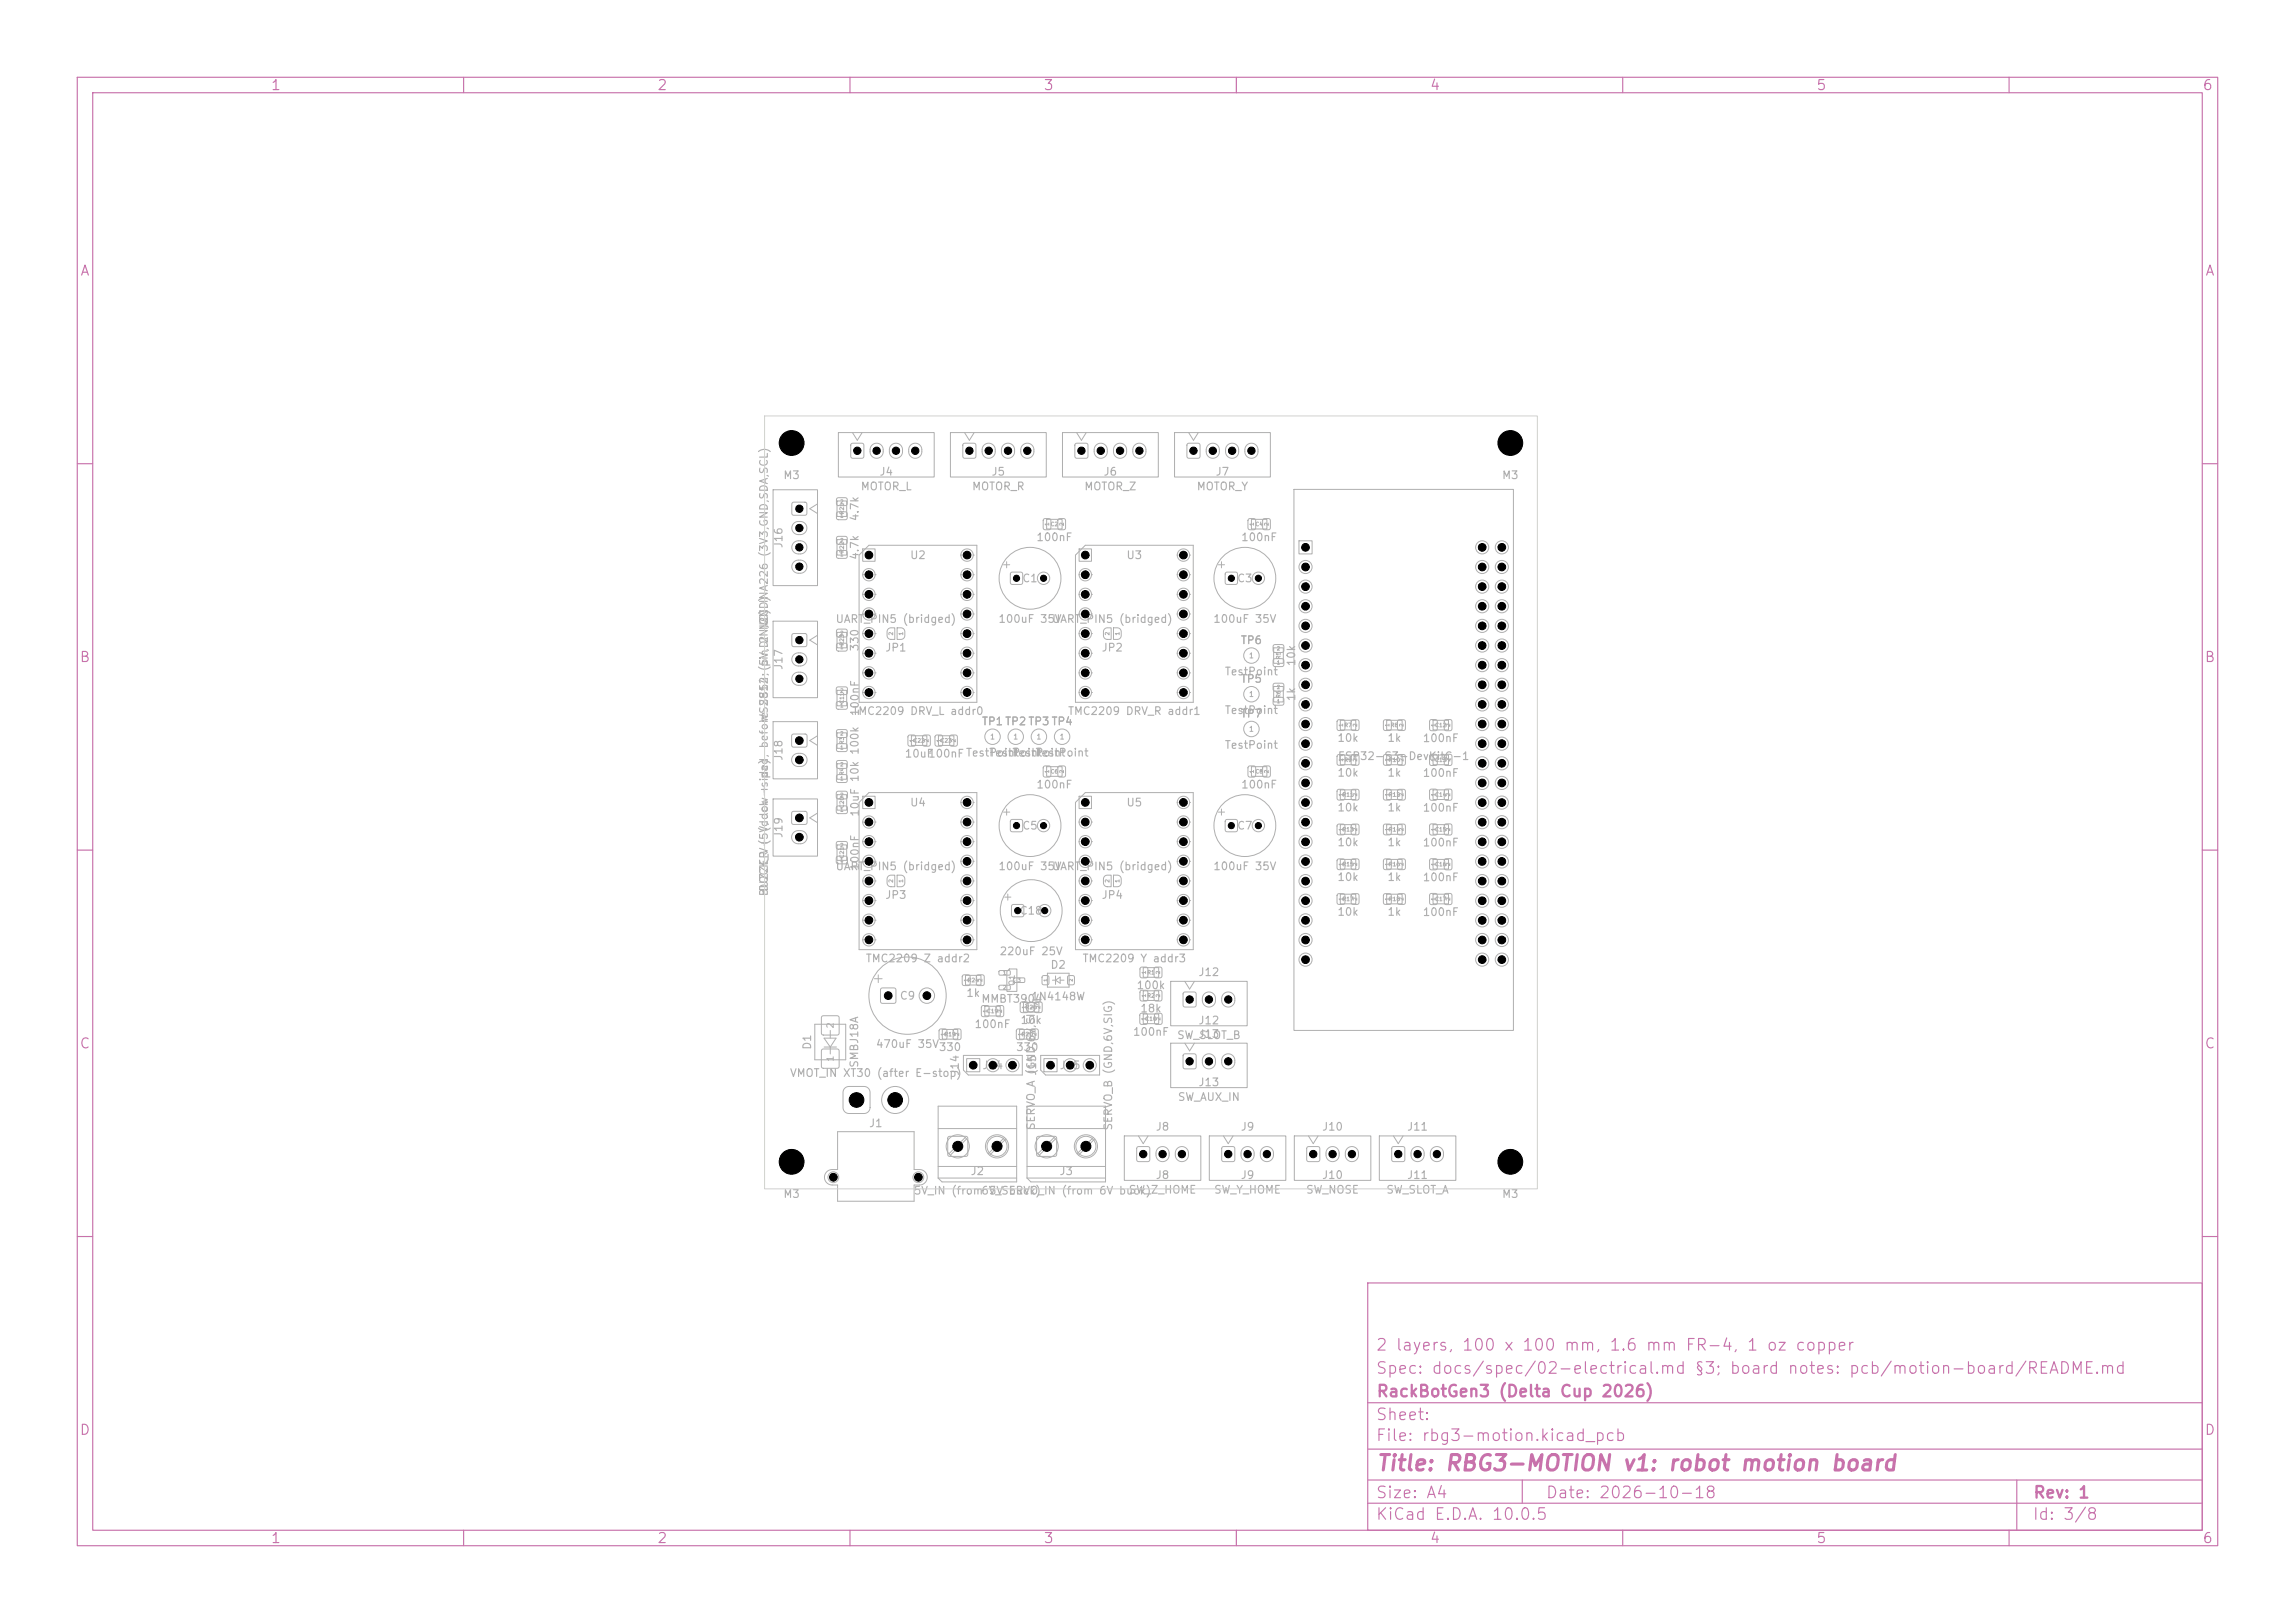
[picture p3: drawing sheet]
<svg xmlns="http://www.w3.org/2000/svg" width="297mm" height="210mm" viewBox="0 0 297 210" stroke-linecap="round" stroke-linejoin="round" font-family="sans-serif">
<defs><g id="words">
<text font-size="2" fill="#c872ab" x="178" y="190.8">Title: RBG3-MOTION v1: robot motion board</text>
<g font-size="1.5" fill="#c872ab">
<text x="178" y="178.1">Spec: docs/spec/02-electrical.md §3; board notes: pcb/motion-board/README.md</text>
<text x="178" y="175.1">2 layers, 100 x 100 mm, 1.6 mm FR-4, 1 oz copper</text>
<text x="178" y="184.1">Sheet:</text>
<text x="178" y="181.1">RackBotGen3 (Delta Cup 2026)</text>
<text x="178" y="186.8">File: rbg3-motion.kicad_pcb</text>
<text x="178" y="197">KiCad E.D.A. 10.0.5</text>
<text x="178" y="194.2">Size: A4</text>
<text x="200" y="194.2">Date: 2026-10-18</text>
<text x="263" y="197">Id: 3/8</text>
<text x="263" y="194.2">Rev: 1</text>
</g>
<g font-size="1.3" fill="#c872ab">
<text x="35" y="12">1</text>
<text x="85" y="12">2</text>
<text x="135" y="12">3</text>
<text x="185" y="12">4</text>
<text x="235" y="12">5</text>
<text x="285" y="12">6</text>
<text x="10.3" y="36">A</text>
<text x="285.3" y="36">A</text>
<text x="10.2" y="86">B</text>
<text x="285.2" y="86">B</text>
<text x="10.2" y="136">C</text>
<text x="285.2" y="136">C</text>
<text x="10.2" y="186">D</text>
<text x="285.2" y="186">D</text>
<text x="35" y="200">1</text>
<text x="85" y="200">2</text>
<text x="135" y="200">3</text>
<text x="185" y="200">4</text>
<text x="235" y="200">5</text>
<text x="285" y="200">6</text>
</g>
<g font-size="1.2" fill="#afafaf">
<text x="110.2" y="143.2">1</text>
<text x="115.2" y="143.2">2</text>
</g>
<g font-size="1" fill="#afafaf">
<text x="101.3" y="62.2">M3</text>
<text x="111.3" y="63.7">MOTOR_L</text>
<text x="113.7" y="61.8">J4</text>
<text x="125.7" y="63.7">MOTOR_R</text>
<text x="128.2" y="61.8">J5</text>
<text x="140.2" y="63.7">MOTOR_Z</text>
<text x="142.7" y="61.8">J6</text>
<text x="154.8" y="63.7">MOTOR_Y</text>
<text x="157.2" y="61.8">J7</text>
<text x="194.3" y="62.2">M3</text>
<text x="101.5" y="71" transform="rotate(-90 101.5 71)">J16</text>
<text x="111.4" y="67.5" transform="rotate(-90 111.4 67.5)">4.7k</text>
<text x="134" y="70.3">100nF</text>
<text x="160.5" y="70.3">100nF</text>
<text x="111.4" y="72.5" transform="rotate(-90 111.4 72.5)">4.7k</text>
<text x="117.7" y="72.6">U2</text>
<text x="132.2" y="75.6">C1</text>
<text x="145.7" y="72.6">U3</text>
<text x="160" y="75.6">C3</text>
<text x="99.6" y="81.3" transform="rotate(-90 99.6 81.3)">I2C</text>
<text x="108.1" y="80.8">UART_PIN5 (bridged)</text>
<text x="129.1" y="80.8">100uF 35V</text>
<text x="136.1" y="80.8">UART_PIN5 (bridged)</text>
<text x="156.9" y="80.8">100uF 35V</text>
<text x="160.5" y="83.6">TP6</text>
<text x="99.6" y="86.4" transform="rotate(-90 99.6 86.4)">pin 2 NC) INA226 (3V3,GND,SDA,SCL)</text>
<text x="101.5" y="86.8" transform="rotate(-90 101.5 86.8)">J17</text>
<text x="111.4" y="84.4" transform="rotate(-90 111.4 84.4)">330</text>
<text x="114.5" y="84.5">JP1</text>
<text x="142.5" y="84.5">JP2</text>
<text x="158.4" y="87.6">TestPoint</text>
<text x="160.5" y="88.6">TP5</text>
<text x="167.9" y="86.3" transform="rotate(-90 167.9 86.3)">10k</text>
<text x="99.6" y="93.6" transform="rotate(-90 99.6 93.6)">WS2812</text>
<text x="110.2" y="92.8">TMC2209 DRV_L addr0</text>
<text x="111.4" y="92.7" transform="rotate(-90 111.4 92.7)">100nF</text>
<text x="127" y="94.1">TP1TP2TP3TP4</text>
<text x="138.1" y="92.8">TMC2209 DRV_R addr1</text>
<text x="158.4" y="92.6">TestPoint</text>
<text x="160.5" y="93.1">TP7</text>
<text x="167.9" y="90.8" transform="rotate(-90 167.9 90.8)">1k</text>
<text x="101.5" y="98.5" transform="rotate(-90 101.5 98.5)">J18</text>
<text x="117" y="98.3">10uF</text>
<text x="120" y="98.3">100nFTestPoint</text>
<text x="127.9" y="98.1">TestPoint</text>
<text x="130.9" y="98.1">TestPoint</text>
<text x="133.9" y="98.1">TestPoint</text>
<text x="158.4" y="97.1">TestPoint</text>
<text x="173" y="100.7">10k</text>
<text x="173" y="96.2">10k</text>
<text x="173.1" y="98.6">ESP32-S3-DevKitC-1</text>
<text x="179.5" y="100.7">1k</text>
<text x="179.5" y="96.2">1k</text>
<text x="184" y="96.3">100nF</text>
<text x="184" y="100.8">100nF</text>
<text x="111.4" y="105.8" transform="rotate(-90 111.4 105.8)">10uF 10k 100k</text>
<text x="117.7" y="104.6">U4</text>
<text x="132.2" y="107.6">C5</text>
<text x="134" y="102.3">100nF</text>
<text x="145.7" y="104.6">U5</text>
<text x="160" y="107.6">C7</text>
<text x="160.5" y="102.3">100nF</text>
<text x="173" y="105.2">10k</text>
<text x="179.5" y="105.2">1k</text>
<text x="184" y="105.3">100nF</text>
<text x="101.5" y="108.5" transform="rotate(-90 101.5 108.5)">J19</text>
<text x="108.1" y="112.8">UART_PIN5 (bridged)</text>
<text x="111.4" y="112.7" transform="rotate(-90 111.4 112.7)">100nF</text>
<text x="129.1" y="112.8">100uF 35V</text>
<text x="136.1" y="112.8">UART_PIN5 (bridged)</text>
<text x="156.9" y="112.8">100uF 35V</text>
<text x="173" y="109.7">10k</text>
<text x="179.5" y="109.7">1k</text>
<text x="184" y="109.8">100nF</text>
<text x="99.6" y="116.1" transform="rotate(-90 99.6 116.1)">BUZZER (5V, low-side)</text>
<text x="99.6" y="115.4" transform="rotate(-90 99.6 115.4)">DOCK_V+ (dock + pad, before SS54;(5V,DIN,GND)</text>
<text x="114.5" y="116.5">JP3</text>
<text x="131.9" y="118.6">C18</text>
<text x="142.5" y="116.5">JP4</text>
<text x="173" y="118.7">10k</text>
<text x="173" y="114.2">10k</text>
<text x="179.5" y="114.2">1k</text>
<text x="179.5" y="118.7">1k</text>
<text x="184" y="118.8">100nF</text>
<text x="184" y="114.3">100nF</text>
<text x="112" y="124.8">TMC2209 Z addr2</text>
<text x="129.3" y="123.8">220uF 25V</text>
<text x="135.9" y="125.6">D2</text>
<text x="140" y="124.8">TMC2209 Y addr3</text>
<text x="116.4" y="129.6">C9</text>
<text x="125" y="129.2">1k</text>
<text x="126.9" y="130">MMBT3904</text>
<text x="133.4" y="129.7">1N4148W</text>
<text x="147" y="128.2">100k</text>
<text x="147.5" y="131.2">18k</text>
<text x="155" y="126.5">J12</text>
<text x="105.2" y="135.9" transform="rotate(-90 105.2 135.9)">D1</text>
<text x="113.3" y="135.8">470uF 35V</text>
<text x="121.4" y="136.2">330</text>
<text x="126" y="133.3">100nF</text>
<text x="131.4" y="136.2">330</text>
<text x="132" y="132.7">10k</text>
<text x="146.5" y="134.3">100nF</text>
<text x="152.3" y="134.7">SW_SLOT_B</text>
<text x="155" y="132.8">J12</text>
<text x="155" y="134.5">J13</text>
<text x="102.2" y="139.6">VMOT_IN XT30 (after E-stop)</text>
<text x="111.3" y="138.2" transform="rotate(-90 111.3 138.2)">SMBJ18A</text>
<text x="124.3" y="139.3" transform="rotate(-90 124.3 139.3)">J14</text>
<text x="127.1" y="138.6">J14</text>
<text x="134.2" y="139.1" transform="rotate(-90 134.2 139.1)">(GND,6V,SIG)</text>
<text x="137.1" y="138.6">J15</text>
<text x="152.4" y="142.7">SW_AUX_IN</text>
<text x="155" y="140.8">J13</text>
<text x="112.4" y="146.1">J1</text>
<text x="134.2" y="146.3" transform="rotate(-90 134.2 146.3)">SERVO_A J15</text>
<text x="144.2" y="146.4" transform="rotate(-90 144.2 146.4)">SERVO_B (GND,6V,SIG)</text>
<text x="149.5" y="146.5">J8</text>
<text x="160.5" y="146.5">J9</text>
<text x="171" y="146.5">J10</text>
<text x="182" y="146.5">J11</text>
<text x="101.3" y="155.2">M3</text>
<text x="118.2" y="154.8">5V_IN (from6V_SERVO_IN (from 6V buck)</text>
<text x="125.5" y="152.3">J2</text>
<text x="127.9" y="154.8">5V buck)</text>
<text x="137" y="152.3">J3</text>
<text x="146" y="154.7">SW_Z_HOME</text>
<text x="149.5" y="152.8">J8</text>
<text x="157" y="154.7">SW_Y_HOME</text>
<text x="160.5" y="152.8">J9</text>
<text x="168.9" y="154.7">SW_NOSE</text>
<text x="171" y="152.8">J10</text>
<text x="179.3" y="154.7">SW_SLOT_A</text>
<text x="182" y="152.8">J11</text>
<text x="194.3" y="155.2">M3</text>
</g>
<g font-size=".9" fill="#afafaf">
<text x="123.4" y="149">1</text>
<text x="128.5" y="149">2</text>
<text x="134.9" y="149">1</text>
<text x="140" y="149">2</text>
</g>
<g font-size=".8" fill="#afafaf">
<text x="108.1" y="137.5" transform="rotate(-90 108.1 137.5)">1</text>
<text x="108.1" y="133.2" transform="rotate(-90 108.1 133.2)">2</text>
</g>
<g font-size=".7" fill="#afafaf">
<text x="111.4" y="58.7" transform="rotate(-90 111.4 58.7)">1</text>
<text x="113.9" y="58.7" transform="rotate(-90 113.9 58.7)">2</text>
<text x="116.4" y="58.7" transform="rotate(-90 116.4 58.7)">3</text>
<text x="118.9" y="58.7" transform="rotate(-90 118.9 58.7)">4</text>
<text x="125.9" y="58.7" transform="rotate(-90 125.9 58.7)">1</text>
<text x="128.4" y="58.7" transform="rotate(-90 128.4 58.7)">2</text>
<text x="130.9" y="58.7" transform="rotate(-90 130.9 58.7)">3</text>
<text x="133.4" y="58.7" transform="rotate(-90 133.4 58.7)">4</text>
<text x="140.4" y="58.7" transform="rotate(-90 140.4 58.7)">1</text>
<text x="142.9" y="58.7" transform="rotate(-90 142.9 58.7)">2</text>
<text x="145.4" y="58.7" transform="rotate(-90 145.4 58.7)">3</text>
<text x="147.9" y="58.7" transform="rotate(-90 147.9 58.7)">4</text>
<text x="154.9" y="58.7" transform="rotate(-90 154.9 58.7)">1</text>
<text x="157.4" y="58.7" transform="rotate(-90 157.4 58.7)">2</text>
<text x="159.9" y="58.7" transform="rotate(-90 159.9 58.7)">3</text>
<text x="162.4" y="58.7" transform="rotate(-90 162.4 58.7)">4</text>
<text x="103.1" y="66.3">1</text>
<text x="103.1" y="68.8">2</text>
<text x="103.1" y="71.3">3</text>
<text x="103.1" y="73.8">4</text>
<text x="103.1" y="83.3">1</text>
<text x="103.1" y="85.8">2</text>
<text x="103.1" y="88.3">3</text>
<text x="161.6" y="85.3">1</text>
<text x="128.1" y="95.8">1</text>
<text x="131.1" y="95.8">1</text>
<text x="134.1" y="95.8">1</text>
<text x="137.1" y="95.8">1</text>
<text x="161.6" y="90.3">1</text>
<text x="161.6" y="94.8">1</text>
<text x="103.1" y="96.3">1</text>
<text x="103.1" y="98.8">2</text>
<text x="103.1" y="106.3">1</text>
<text x="103.1" y="108.8">2</text>
<text x="114.6" y="129.3">1</text>
<text x="119.6" y="129.3">2</text>
<text x="131.5" y="127.6" transform="rotate(-90 131.5 127.6)">Q1</text>
<text x="154.4" y="129.7" transform="rotate(-90 154.4 129.7)">1</text>
<text x="156.9" y="129.7" transform="rotate(-90 156.9 129.7)">2</text>
<text x="159.4" y="129.7" transform="rotate(-90 159.4 129.7)">3</text>
<text x="154.4" y="137.7" transform="rotate(-90 154.4 137.7)">1</text>
<text x="156.9" y="137.7" transform="rotate(-90 156.9 137.7)">2</text>
<text x="159.4" y="137.7" transform="rotate(-90 159.4 137.7)">3</text>
<text x="148.4" y="149.7" transform="rotate(-90 148.4 149.7)">1</text>
<text x="150.9" y="149.7" transform="rotate(-90 150.9 149.7)">2</text>
<text x="153.4" y="149.7" transform="rotate(-90 153.4 149.7)">3</text>
<text x="159.4" y="149.7" transform="rotate(-90 159.4 149.7)">1</text>
<text x="161.9" y="149.7" transform="rotate(-90 161.9 149.7)">2</text>
<text x="164.4" y="149.7" transform="rotate(-90 164.4 149.7)">3</text>
<text x="170.4" y="149.7" transform="rotate(-90 170.4 149.7)">1</text>
<text x="172.9" y="149.7" transform="rotate(-90 172.9 149.7)">2</text>
<text x="175.4" y="149.7" transform="rotate(-90 175.4 149.7)">3</text>
<text x="181.4" y="149.7" transform="rotate(-90 181.4 149.7)">1</text>
<text x="183.9" y="149.7" transform="rotate(-90 183.9 149.7)">2</text>
<text x="186.4" y="149.7" transform="rotate(-90 186.4 149.7)">3</text>
</g>
<g font-size=".6" fill="#afafaf">
<text x="168.6" y="71.3">1</text>
<text x="191.2" y="71.3">23</text>
<text x="193.8" y="71.3">23</text>
<text x="168.6" y="73.8">2</text>
<text x="168.6" y="76.3">3</text>
<text x="191.2" y="73.8">24</text>
<text x="191.2" y="76.3">25</text>
<text x="193.8" y="73.8">24</text>
<text x="193.8" y="76.3">25</text>
<text x="168.6" y="78.9">4</text>
<text x="168.6" y="81.4">5</text>
<text x="168.6" y="84">6</text>
<text x="191.2" y="78.9">26</text>
<text x="191.2" y="81.4">27</text>
<text x="191.2" y="84">28</text>
<text x="193.8" y="78.9">26</text>
<text x="193.8" y="81.4">27</text>
<text x="193.8" y="84">28</text>
<text x="168.6" y="86.5">7</text>
<text x="168.6" y="89">8</text>
<text x="191.2" y="86.5">29</text>
<text x="191.2" y="89">30</text>
<text x="193.8" y="86.5">29</text>
<text x="193.8" y="89">30</text>
<text x="168.4" y="94.1">10</text>
<text x="168.6" y="91.6">9</text>
<text x="191.2" y="91.6">31</text>
<text x="191.2" y="94.1">32</text>
<text x="193.8" y="91.6">31</text>
<text x="193.8" y="94.1">32</text>
<text x="168.4" y="96.7">11</text>
<text x="168.4" y="99.2">12</text>
<text x="168.4" y="101.7">13</text>
<text x="191.2" y="96.7">33</text>
<text x="191.2" y="99.2">34</text>
<text x="191.2" y="101.7">35</text>
<text x="193.8" y="96.7">33</text>
<text x="193.8" y="99.2">34</text>
<text x="193.8" y="101.7">35</text>
<text x="168.4" y="104.3">14</text>
<text x="168.4" y="106.8">15</text>
<text x="191.2" y="104.3">36</text>
<text x="191.2" y="106.8">37</text>
<text x="193.8" y="104.3">36</text>
<text x="193.8" y="106.8">37</text>
<text x="168.4" y="109.4">16</text>
<text x="168.4" y="111.9">17</text>
<text x="191.2" y="109.4">38</text>
<text x="191.2" y="111.9">39</text>
<text x="193.8" y="109.4">38</text>
<text x="193.8" y="111.9">39</text>
<text x="168.4" y="114.4">18</text>
<text x="168.4" y="117">19</text>
<text x="168.4" y="119.5">20</text>
<text x="191.2" y="114.4">40</text>
<text x="191.2" y="117">41</text>
<text x="191.2" y="119.5">42</text>
<text x="193.8" y="114.4">40</text>
<text x="193.8" y="117">41</text>
<text x="193.8" y="119.5">42</text>
<text x="168.4" y="122.1">21</text>
<text x="168.4" y="124.6">22</text>
<text x="191.2" y="122.1">43</text>
<text x="191.2" y="124.6">44</text>
<text x="193.8" y="122.1">43</text>
<text x="193.8" y="124.6">44</text>
<text x="125.6" y="138.3">1</text>
<text x="128.2" y="138.3">2</text>
<text x="130.7" y="138.3">3</text>
<text x="135.6" y="138.3">1</text>
<text x="138.2" y="138.3">2</text>
<text x="140.7" y="138.3">3</text>
</g>
<g font-size=".5" fill="#afafaf">
<text x="108.7" y="65.3">2</text>
<text x="108.7" y="70.3">2</text>
<text x="108.7" y="67.1">1</text>
<text x="109.3" y="71.6" transform="rotate(-90 109.3 71.6)">R22</text>
<text x="109.3" y="66.6" transform="rotate(-90 109.3 66.6)">R21</text>
<text x="135.9" y="68.1" transform="rotate(-90 135.9 68.1)">1</text>
<text x="135.9" y="68.2">C2</text>
<text x="137.8" y="68.1" transform="rotate(-90 137.8 68.1)">2</text>
<text x="162.4" y="68.1" transform="rotate(-90 162.4 68.1)">1</text>
<text x="162.4" y="68.2">C4</text>
<text x="164.3" y="68.1" transform="rotate(-90 164.3 68.1)">2</text>
<text x="108.7" y="72.1">1</text>
<text x="112.1" y="72.2">1</text>
<text x="112.1" y="74.8">2</text>
<text x="112.1" y="77.3">3</text>
<text x="124.6" y="77.3">14</text>
<text x="124.6" y="74.8">15</text>
<text x="124.6" y="72.2">16</text>
<text x="131.2" y="75.2">1</text>
<text x="134.7" y="75.2">2</text>
<text x="140.1" y="72.2">1</text>
<text x="140.1" y="74.8">2</text>
<text x="140.1" y="77.3">3</text>
<text x="152.6" y="77.3">14</text>
<text x="152.6" y="74.8">15</text>
<text x="152.6" y="72.2">16</text>
<text x="159" y="75.2">1</text>
<text x="162.5" y="75.2">2</text>
<text x="108.7" y="82.3">2</text>
<text x="109.3" y="83.6" transform="rotate(-90 109.3 83.6)">R23</text>
<text x="112.1" y="79.9">4</text>
<text x="112.1" y="82.4">5</text>
<text x="115.7" y="82.3" transform="rotate(-90 115.7 82.3)">2</text>
<text x="117" y="82.3" transform="rotate(-90 117 82.3)">1</text>
<text x="124.6" y="82.4">12</text>
<text x="124.6" y="79.9">13</text>
<text x="140.1" y="79.9">4</text>
<text x="140.1" y="82.4">5</text>
<text x="143.7" y="82.3" transform="rotate(-90 143.7 82.3)">2</text>
<text x="145" y="82.3" transform="rotate(-90 145 82.3)">1</text>
<text x="152.6" y="82.4">12</text>
<text x="152.6" y="79.9">13</text>
<text x="108.7" y="89.7">2</text>
<text x="108.7" y="84.1">1</text>
<text x="112.1" y="84.9">6</text>
<text x="112.1" y="87.5">7</text>
<text x="124.6" y="87.5">10</text>
<text x="124.6" y="84.9">11</text>
<text x="140.1" y="84.9">6</text>
<text x="140.1" y="87.5">7</text>
<text x="152.6" y="87.5">10</text>
<text x="152.6" y="84.9">11</text>
<text x="165.2" y="89.3">2</text>
<text x="165.2" y="86.1">1</text>
<text x="165.2" y="84.3">2</text>
<text x="165.8" y="85.4" transform="rotate(-90 165.8 85.4)">R5</text>
<text x="108.7" y="91.6">1</text>
<text x="108.7" y="95.3">2</text>
<text x="109.3" y="91.1" transform="rotate(-90 109.3 91.1)">C11</text>
<text x="112.1" y="90">8</text>
<text x="124.8" y="90">9</text>
<text x="140.1" y="90">8</text>
<text x="152.8" y="90">9</text>
<text x="165.2" y="91.1">1</text>
<text x="165.8" y="90.4" transform="rotate(-90 165.8 90.4)">R6</text>
<text x="173.9" y="94.1" transform="rotate(-90 173.9 94.1)">1</text>
<text x="173.9" y="94.2">R7</text>
<text x="175.7" y="94.1" transform="rotate(-90 175.7 94.1)">2</text>
<text x="179.9" y="94.1" transform="rotate(-90 179.9 94.1)">1</text>
<text x="179.9" y="94.2">R8</text>
<text x="181.7" y="94.1" transform="rotate(-90 181.7 94.1)">2</text>
<text x="185.7" y="94.2">C12</text>
<text x="185.9" y="94.1" transform="rotate(-90 185.9 94.1)">1</text>
<text x="187.8" y="94.1" transform="rotate(-90 187.8 94.1)">2</text>
<text x="108.7" y="101.1">1</text>
<text x="108.7" y="99.3">2</text>
<text x="108.7" y="97.1">1</text>
<text x="109.3" y="100.4" transform="rotate(-90 109.3 100.4)">R4</text>
<text x="109.3" y="96.4" transform="rotate(-90 109.3 96.4)">R3</text>
<text x="118.2" y="96.2">C22</text>
<text x="118.4" y="96.1" transform="rotate(-90 118.4 96.1)">1</text>
<text x="120.3" y="96.1" transform="rotate(-90 120.3 96.1)">2</text>
<text x="121.7" y="96.2">C23</text>
<text x="121.9" y="96.1" transform="rotate(-90 121.9 96.1)">1</text>
<text x="123.8" y="96.1" transform="rotate(-90 123.8 96.1)">2</text>
<text x="135.9" y="100.1" transform="rotate(-90 135.9 100.1)">1</text>
<text x="135.9" y="100.2">C6</text>
<text x="137.8" y="100.1" transform="rotate(-90 137.8 100.1)">2</text>
<text x="162.4" y="100.1" transform="rotate(-90 162.4 100.1)">1</text>
<text x="162.4" y="100.2">C8</text>
<text x="164.3" y="100.1" transform="rotate(-90 164.3 100.1)">2</text>
<text x="173.9" y="98.6" transform="rotate(-90 173.9 98.6)">1</text>
<text x="173.9" y="98.7">R9</text>
<text x="175.7" y="98.6" transform="rotate(-90 175.7 98.6)">2</text>
<text x="179.7" y="98.7">R10</text>
<text x="179.9" y="98.6" transform="rotate(-90 179.9 98.6)">1</text>
<text x="181.7" y="98.6" transform="rotate(-90 181.7 98.6)">2</text>
<text x="185.7" y="98.7">C13</text>
<text x="185.9" y="98.6" transform="rotate(-90 185.9 98.6)">1</text>
<text x="187.8" y="98.6" transform="rotate(-90 187.8 98.6)">2</text>
<text x="108.7" y="105.1">1</text>
<text x="108.7" y="103.2">2</text>
<text x="109.3" y="104.6" transform="rotate(-90 109.3 104.6)">C20</text>
<text x="112.1" y="104.2">1</text>
<text x="112.1" y="106.8">2</text>
<text x="124.6" y="106.8">15</text>
<text x="124.6" y="104.2">16</text>
<text x="131.2" y="107.2">1</text>
<text x="134.7" y="107.2">2</text>
<text x="140.1" y="104.2">1</text>
<text x="140.1" y="106.8">2</text>
<text x="152.6" y="106.8">15</text>
<text x="152.6" y="104.2">16</text>
<text x="159" y="107.2">1</text>
<text x="162.5" y="107.2">2</text>
<text x="173.7" y="107.7">R13</text>
<text x="173.7" y="103.2">R11</text>
<text x="173.9" y="107.6" transform="rotate(-90 173.9 107.6)">1</text>
<text x="173.9" y="103.1" transform="rotate(-90 173.9 103.1)">1</text>
<text x="175.7" y="107.6" transform="rotate(-90 175.7 107.6)">2</text>
<text x="175.7" y="103.1" transform="rotate(-90 175.7 103.1)">2</text>
<text x="179.7" y="103.2">R12</text>
<text x="179.7" y="107.7">R14</text>
<text x="179.9" y="107.6" transform="rotate(-90 179.9 107.6)">1</text>
<text x="179.9" y="103.1" transform="rotate(-90 179.9 103.1)">1</text>
<text x="181.7" y="107.6" transform="rotate(-90 181.7 107.6)">2</text>
<text x="181.7" y="103.1" transform="rotate(-90 181.7 103.1)">2</text>
<text x="185.7" y="107.7">C15</text>
<text x="185.7" y="103.2">C14</text>
<text x="185.9" y="107.6" transform="rotate(-90 185.9 107.6)">1</text>
<text x="185.9" y="103.1" transform="rotate(-90 185.9 103.1)">1</text>
<text x="187.8" y="107.6" transform="rotate(-90 187.8 107.6)">2</text>
<text x="187.8" y="103.1" transform="rotate(-90 187.8 103.1)">2</text>
<text x="108.7" y="111.6">1</text>
<text x="108.7" y="109.7">2</text>
<text x="109.3" y="111.1" transform="rotate(-90 109.3 111.1)">C21</text>
<text x="112.1" y="109.3">3</text>
<text x="112.1" y="111.9">4</text>
<text x="124.6" y="111.9">13</text>
<text x="124.6" y="109.3">14</text>
<text x="140.1" y="109.3">3</text>
<text x="140.1" y="111.9">4</text>
<text x="152.6" y="111.9">13</text>
<text x="152.6" y="109.3">14</text>
<text x="173.7" y="112.2">R15</text>
<text x="173.9" y="112.1" transform="rotate(-90 173.9 112.1)">1</text>
<text x="175.7" y="112.1" transform="rotate(-90 175.7 112.1)">2</text>
<text x="179.7" y="112.2">R16</text>
<text x="179.9" y="112.1" transform="rotate(-90 179.9 112.1)">1</text>
<text x="181.7" y="112.1" transform="rotate(-90 181.7 112.1)">2</text>
<text x="185.7" y="112.2">C16</text>
<text x="185.9" y="112.1" transform="rotate(-90 185.9 112.1)">1</text>
<text x="187.8" y="112.1" transform="rotate(-90 187.8 112.1)">2</text>
<text x="112.1" y="114.4">5</text>
<text x="112.1" y="116.9">6</text>
<text x="112.1" y="119.5">7</text>
<text x="115.7" y="114.3" transform="rotate(-90 115.7 114.3)">2</text>
<text x="117" y="114.3" transform="rotate(-90 117 114.3)">1</text>
<text x="124.6" y="119.5">10</text>
<text x="124.6" y="116.9">11</text>
<text x="124.6" y="114.4">12</text>
<text x="131.4" y="118.2">1</text>
<text x="134.9" y="118.2">2</text>
<text x="140.1" y="114.4">5</text>
<text x="140.1" y="116.9">6</text>
<text x="140.1" y="119.5">7</text>
<text x="143.7" y="114.3" transform="rotate(-90 143.7 114.3)">2</text>
<text x="145" y="114.3" transform="rotate(-90 145 114.3)">1</text>
<text x="152.6" y="119.5">10</text>
<text x="152.6" y="116.9">11</text>
<text x="152.6" y="114.4">12</text>
<text x="173.7" y="116.7">R17</text>
<text x="173.9" y="116.6" transform="rotate(-90 173.9 116.6)">1</text>
<text x="175.7" y="116.6" transform="rotate(-90 175.7 116.6)">2</text>
<text x="179.7" y="116.7">R18</text>
<text x="179.9" y="116.6" transform="rotate(-90 179.9 116.6)">1</text>
<text x="181.7" y="116.6" transform="rotate(-90 181.7 116.6)">2</text>
<text x="185.7" y="116.7">C17</text>
<text x="185.9" y="116.6" transform="rotate(-90 185.9 116.6)">1</text>
<text x="187.8" y="116.6" transform="rotate(-90 187.8 116.6)">2</text>
<text x="112.1" y="122">8</text>
<text x="124.8" y="122">9</text>
<text x="140.1" y="122">8</text>
<text x="152.8" y="122">9</text>
<text x="125.2" y="127.2">R24</text>
<text x="125.4" y="127.1" transform="rotate(-90 125.4 127.1)">1</text>
<text x="127.2" y="127.1" transform="rotate(-90 127.2 127.1)">2</text>
<text x="127.7" y="131.2">C19</text>
<text x="127.9" y="131.1" transform="rotate(-90 127.9 131.1)">1</text>
<text x="129.7" y="126.3">1</text>
<text x="129.7" y="128.2">2</text>
<text x="129.8" y="131.1" transform="rotate(-90 129.8 131.1)">2</text>
<text x="131.6" y="127.2">3</text>
<text x="132.7" y="130.7">R25</text>
<text x="132.9" y="130.6" transform="rotate(-90 132.9 130.6)">1</text>
<text x="134.7" y="130.6" transform="rotate(-90 134.7 130.6)">2</text>
<text x="148.4" y="129.1" transform="rotate(-90 148.4 129.1)">1</text>
<text x="148.4" y="126.1" transform="rotate(-90 148.4 126.1)">1</text>
<text x="148.4" y="126.2">R1</text>
<text x="148.4" y="129.2">R2</text>
<text x="150.2" y="129.1" transform="rotate(-90 150.2 129.1)">2</text>
<text x="150.2" y="126.1" transform="rotate(-90 150.2 126.1)">2</text>
<text x="122.2" y="134.2">R19</text>
<text x="122.4" y="134.1" transform="rotate(-90 122.4 134.1)">1</text>
<text x="124.2" y="134.1" transform="rotate(-90 124.2 134.1)">2</text>
<text x="132.2" y="134.2">R20</text>
<text x="132.4" y="134.1" transform="rotate(-90 132.4 134.1)">1</text>
<text x="134.2" y="134.1" transform="rotate(-90 134.2 134.1)">2</text>
<text x="148.2" y="132.2">C10</text>
<text x="148.4" y="132.1" transform="rotate(-90 148.4 132.1)">1</text>
<text x="150.3" y="132.1" transform="rotate(-90 150.3 132.1)">2</text>
</g>
<g font-size=".4" fill="#afafaf">
<text x="135.6" y="127.1" transform="rotate(-90 135.6 127.1)">1</text>
<text x="138.9" y="127.1" transform="rotate(-90 138.9 127.1)">2</text>
</g>
</g></defs>
<g fill="none" stroke="#c872ab" stroke-width=".15">
<path d="M10 10h277v190h-277zM12 12h273v186h-273zM60 10v2M110 10v2M160 10v2M210 10v2M260 10v2M10 60h2M285 60h2M10 110h2M285 110h2M10 160h2"/>
<path d="M177 166h108v32h-108zM285 160h2M60 198v2M110 198v2M160 198v2M177 194.5h108M177 191.5h108M177 187.5h108M177 181.5h108M197 191.5v3M210 198v2M260 198v2"/>
<path d="M261 191.5v6.5"/>
</g>
<g fill="none" stroke="#afafaf" stroke-width=".13">
<path d="M108.5 56h12.4v5.7h-12.4zM110.2 57.4l.1-.1 1.4 .1 .1 .2v1.4l-.1 .2-.2 .1-1.3-.1-.1-.2v-1.4zM110.3 56l.6 1 .7-1M112.8 57.6a.85 .85 0 0 1 1-.2 .85 .85 0 0 1 .5 .8v.2a.85 .85 0 0 1-.9 .9 .85 .85 0 0 1-.8-.9v-.4zM115.3 57.6a.85 .85 0 0 1 1-.2 .85 .85 0 0 1 .5 .8v.2a.85 .85 0 0 1-.9 .9 .85 .85 0 0 1-.8-.9v-.4zM117.8 57.6a.85 .85 0 0 1 1-.2 .85 .85 0 0 1 .5 .8v.2a.85 .85 0 0 1-.9 .9 .85 .85 0 0 1-.8-.9v-.4zM123 56h12.4v5.7h-12.4zM124.7 57.4l.1-.1 1.4 .1 .1 .2v1.4l-.1 .2-.2 .1-1.3-.1-.1-.2v-1.4zM124.8 56l.6 1 .7-1M127.3 57.6a.85 .85 0 0 1 1-.2 .85 .85 0 0 1 .5 .8v.2a.85 .85 0 0 1-.9 .9 .85 .85 0 0 1-.8-.9v-.4zM129.8 57.6a.85 .85 0 0 1 1-.2 .85 .85 0 0 1 .5 .8v.2a.85 .85 0 0 1-.9 .9 .85 .85 0 0 1-.8-.9v-.4zM132.3 57.6a.85 .85 0 0 1 1-.2 .85 .85 0 0 1 .5 .8v.2a.85 .85 0 0 1-.9 .9 .85 .85 0 0 1-.8-.9v-.4z"/>
<path d="M137.5 56h12.4v5.7h-12.4zM139.2 57.4l.1-.1 1.4 .1 .1 .2v1.4l-.1 .2-.2 .1-1.3-.1-.1-.2v-1.4zM139.3 56l.6 1 .7-1M141.8 57.6a.85 .85 0 0 1 1-.2 .85 .85 0 0 1 .5 .8v.2a.85 .85 0 0 1-.9 .9 .85 .85 0 0 1-.8-.9v-.4zM144.3 57.6a.85 .85 0 0 1 1-.2 .85 .85 0 0 1 .5 .8v.2a.85 .85 0 0 1-.9 .9 .85 .85 0 0 1-.8-.9v-.4zM146.8 57.6a.85 .85 0 0 1 1-.2 .85 .85 0 0 1 .5 .8v.2a.85 .85 0 0 1-.8 .9 .85 .85 0 0 1-.9-.9v-.4zM152 56h12.4v5.7h-12.4zM153.7 57.4l.2-.1 1.3 .1 .1 .2v1.4l-.1 .2-.1 .1-1.4-.1-.1-.2v-1.4zM153.8 56l.7 1 .6-1M156.3 57.6a.85 .85 0 0 1 1-.2 .85 .85 0 0 1 .5 .8v.2a.85 .85 0 0 1-.8 .9 .85 .85 0 0 1-.9-.9v-.4zM158.9 57.6a.85 .85 0 0 1 .9-.2 .85 .85 0 0 1 .5 .8v.2a.85 .85 0 0 1-.8 .9 .85 .85 0 0 1-.9-.9v-.4zM161.4 57.6a.85 .85 0 0 1 .9-.2 .85 .85 0 0 1 .5 .8v.2a.85 .85 0 0 1-.8 .9 .85 .85 0 0 1-.9-.9v-.4z"/>
<path d="M100 63.4h5.8v12.4h-5.8zM102.5 65h.2h1.5h.1l.1 .2-.1 1.4-.1 .1h-1.5l-.2-.1v-.2zM102.7 67.7l.4-.2h.5a.85 .85 0 0 1 .8 .8 .85 .85 0 0 1-.8 .9h-.3a.85 .85 0 0 1-.8-.5 .85 .85 0 0 1 .2-1zM102.7 70.2l.4-.2h.5a.85 .85 0 0 1 .8 .8 .85 .85 0 0 1-.8 .9h-.3a.85 .85 0 0 1-.8-.5 .85 .85 0 0 1 .2-1zM102.7 72.7l.4-.2h.5a.85 .85 0 0 1 .8 .8 .85 .85 0 0 1-.8 .9h-.3a.85 .85 0 0 1-.8-.5 .85 .85 0 0 1 .2-1zM105.8 65.2l-1 .6 1 .6M108.3 71.3l.2-.1h1l.1 .3v.6l-.2 .2-1-.1-.2-.2zM108.3 69.5l.2-.1h1l.1 .3v.6l-.2 .1h-1l-.2-.2zM108.3 66.3l.2-.1h1l.1 .3v.6l-.2 .1h-1l-.2-.2zM108.3 64.5l.2-.1h1l.1 .2v.7l-.2 .1h-1l-.2-.2zM108.3 69.8h1.3v2h-1.3zM108.3 64.8h1.3v2h-1.3z"/>
<path d="M111.2 71.8l1.2-1.2h14v20.3h-15.2zM111.6 71h1.6v1.6h-1.6zM111.6 74.4a.8 .8 0 0 0 .8 .8 .8 .8 0 0 0 .8-.8M111.6 74.4a.8 .8 0 0 1 .8-.8 .8 .8 0 0 1 .8 .8M111.6 76.9a.8 .8 0 0 0 .8 .8 .8 .8 0 0 0 .8-.8M111.6 76.9a.8 .8 0 0 1 .8-.8 .8 .8 0 0 1 .8 .8M111.6 79.4a.8 .8 0 0 0 .8 .8 .8 .8 0 0 0 .8-.8M111.6 79.4a.8 .8 0 0 1 .8-.8 .8 .8 0 0 1 .8 .8M111.6 74.4h.1M111.6 76.9h.1M111.6 79.4h.1M113.2 74.4h.1"/>
<path d="M113.2 76.9h.1M113.2 79.4h.1M124.3 79.4a.8 .8 0 0 0 .8 .8 .8 .8 0 0 0 .8-.8M124.3 79.4a.8 .8 0 0 1 .8-.8 .8 .8 0 0 1 .8 .8M124.3 76.9a.8 .8 0 0 0 .8 .8 .8 .8 0 0 0 .8-.8M124.3 76.9a.8 .8 0 0 1 .8-.8 .8 .8 0 0 1 .8 .8M124.3 74.4a.8 .8 0 0 0 .8 .8 .8 .8 0 0 0 .8-.8M124.3 74.4a.8 .8 0 0 1 .8-.8 .8 .8 0 0 1 .8 .8M124.3 71.8a.8 .8 0 0 0 .8 .8 .8 .8 0 0 0 .8-.8M124.3 71.8a.8 .8 0 0 1 .8-.8 .8 .8 0 0 1 .8 .8M124.3 79.4h.1M124.3 76.9h.1"/>
<path d="M124.3 74.4h.1M124.3 71.8h.1M125.9 79.4h.1M125.9 76.9h.1M125.9 74.4h.1M125.9 71.8h.1M129.9 73.1h.8M130.3 72.7v.8M130.8 74.1l.2-.1 1.3 .1v.2v1.3h-.2h-1.3l-.1-.2zM135.1 67.2l.6-.1 .3 .2v1l-.2 .2-.6 .1-.2-.2v-1.1zM135.4 67.2h2v1.2h-2zM137 67.2l.6-.1 .3 .2v1l-.2 .2-.6 .1-.2-.2v-1.1z"/>
<path d="M139.2 71.8l1.2-1.2h14v20.3h-15.2zM139.6 74.4h.1M139.6 76.9h.1M139.6 79.4h.1M139.6 71h1.6v1.6h-1.6zM139.6 74.4a.8 .8 0 0 0 .8 .8 .8 .8 0 0 0 .8-.8M139.6 74.4a.8 .8 0 0 1 .8-.8 .8 .8 0 0 1 .8 .8M139.6 76.9a.8 .8 0 0 0 .8 .8 .8 .8 0 0 0 .8-.8M139.6 76.9a.8 .8 0 0 1 .8-.8 .8 .8 0 0 1 .8 .8M139.6 79.4a.8 .8 0 0 0 .8 .8 .8 .8 0 0 0 .8-.8M139.6 79.4a.8 .8 0 0 1 .8-.8 .8 .8 0 0 1 .8 .8M141.2 74.4h.1"/>
<path d="M141.2 76.9h.1M141.2 79.4h.1M152.4 79.4h.1M152.4 76.9h.1M152.4 74.4h.1M152.4 71.8h.1M152.4 79.4a.8 .8 0 0 0 .8 .8 .8 .8 0 0 0 .8-.8M152.4 79.4a.8 .8 0 0 1 .8-.8 .8 .8 0 0 1 .8 .8M152.4 76.9a.8 .8 0 0 0 .8 .8 .8 .8 0 0 0 .8-.8M152.4 76.9a.8 .8 0 0 1 .8-.8 .8 .8 0 0 1 .8 .8M152.4 74.4a.8 .8 0 0 0 .8 .8 .8 .8 0 0 0 .8-.8M152.4 74.4a.8 .8 0 0 1 .8-.8 .8 .8 0 0 1 .8 .8"/>
<path d="M152.4 71.8a.8 .8 0 0 0 .8 .8 .8 .8 0 0 0 .8-.8M152.4 71.8a.8 .8 0 0 1 .8-.8 .8 .8 0 0 1 .8 .8M154 79.4h.1M154 76.9h.1M154 74.4h.1M154 71.8h.1M157.7 73.1h.8M158.1 72.7v.8M158.6 74.1l.2-.1 1.3 .1 .1 .2-.1 1.3h-.2h-1.3v-.2zM161.6 67.2l.7-.1 .2 .2v1l-.2 .2-.5 .1-.3-.2v-1.1zM162 67.2h2v1.2h-2zM163.5 67.2l.7-.1 .2 .2v1l-.2 .2-.5 .1-.3-.2v-1.1z"/>
<path d="M167.5 63.3h28.4v70h-28.4zM168.1 70h1.7v1.7h-1.7zM100 93.4h5.8v7.4h-5.8zM100 80.4h5.8v9.9h-5.8zM102.5 95.1l.2-.1h1.5l.2 .1v.1v1.4l-.2 .1h-1.5l-.2-.1-.1-.2zM102.5 82h.2h1.5h.1l.1 .2-.1 1.4-.1 .1h-1.5l-.2-.1v-.2zM102.7 97.7l.4-.2h.5a.85 .85 0 0 1 .8 .8 .85 .85 0 0 1-.8 .9h-.3a.85 .85 0 0 1-.8-.5 .85 .85 0 0 1 .2-1zM102.7 84.7l.4-.2h.5a.85 .85 0 0 1 .8 .8 .85 .85 0 0 1-.8 .9h-.3a.85 .85 0 0 1-.8-.5 .85 .85 0 0 1 .2-1zM102.7 87.2l.4-.2h.5a.85 .85 0 0 1 .8 .8 .85 .85 0 0 1-.8 .9h-.3a.85 .85 0 0 1-.8-.5 .85 .85 0 0 1 .2-1zM105.8 95.2l-1 .6 1 .7M105.8 82.2l-1 .6 1 .7M108.3 90.9l.2-.1h1l.2 .2v.6l-.3 .2h-1l-.2-.3z"/>
<path d="M108.3 89l.2-.1h1l.2 .2v.6l-.3 .2h-1l-.2-.3zM108.3 98.5l.2-.1h1l.1 .3v.6l-.2 .1h-1l-.2-.2zM108.3 83.3l.2-.1h1l.1 .3v.6l-.2 .2-1-.1-.2-.2zM108.3 81.5l.2-.1h1l.1 .3v.6l-.2 .1h-1l-.2-.2zM108.3 96.3l.2-.1h1l.1 .3v.6l-.2 .2-1-.1-.2-.2zM108.3 94.5l.2-.1h1l.1 .3v.6l-.2 .1h-1l-.2-.2zM108.3 98.8h1.3v2h-1.3zM108.3 81.8h1.3v2h-1.3zM108.3 89.3h1.3v2h-1.3zM108.3 94.8h1.3v2h-1.3zM111.6 82a.8 .8 0 0 0 .8 .8 .8 .8 0 0 0 .8-.8M111.6 82a.8 .8 0 0 1 .8-.8 .8 .8 0 0 1 .8 .8"/>
<path d="M111.6 84.5a.8 .8 0 0 0 .8 .8 .8 .8 0 0 0 .8-.8M111.6 84.5a.8 .8 0 0 1 .8-.8 .8 .8 0 0 1 .8 .8M111.6 87.1a.8 .8 0 0 0 .8 .8 .8 .8 0 0 0 .8-.8M111.6 87.1a.8 .8 0 0 1 .8-.8 .8 .8 0 0 1 .8 .8M111.6 89.6a.8 .8 0 0 0 .8 .8 .8 .8 0 0 0 .8-.8M111.6 89.6a.8 .8 0 0 1 .8-.8 .8 .8 0 0 1 .8 .8M111.6 82h.1M111.6 84.5h.1M111.6 87.1h.1M111.6 89.6h.1M113.2 82h.1M113.2 84.5h.1"/>
<path d="M113.2 87.1h.1M113.2 89.6h.1M115 81.3l.2-.1h.6v1.5h-.7l-.3-.3v-.7zM116.1 81.2l.7 .1 .3 .2v.8l-.1 .2-.2 .2h-.7zM117.6 95.2l.6-.1 .3 .2v1l-.2 .2-.6 .1-.2-.2v-1zM117.9 95.2h2v1.3h-2zM119.5 95.2l.6-.1 .3 .2v1l-.2 .2-.6 .1-.2-.2v-1zM121.1 95.2l.6-.1 .3 .2v1l-.2 .2-.6 .1-.2-.2v-1zM121.4 95.2h2v1.3h-2zM123 95.2l.6-.1 .3 .2v1l-.2 .2-.6 .1-.2-.2v-1zM124.3 89.6a.8 .8 0 0 0 .8 .8 .8 .8 0 0 0 .8-.8M124.3 89.6a.8 .8 0 0 1 .8-.8 .8 .8 0 0 1 .8 .8"/>
<path d="M124.3 87.1a.8 .8 0 0 0 .8 .8 .8 .8 0 0 0 .8-.8M124.3 87.1a.8 .8 0 0 1 .8-.8 .8 .8 0 0 1 .8 .8M124.3 84.5a.8 .8 0 0 0 .8 .8 .8 .8 0 0 0 .8-.8M124.3 84.5a.8 .8 0 0 1 .8-.8 .8 .8 0 0 1 .8 .8M124.3 82a.8 .8 0 0 0 .8 .8 .8 .8 0 0 0 .8-.8M124.3 82a.8 .8 0 0 1 .8-.8 .8 .8 0 0 1 .8 .8M124.3 89.6h.1M124.3 87.1h.1M124.3 84.5h.1M124.3 82h.1M125.9 89.6h.1M125.9 87.1h.1"/>
<path d="M125.9 84.5h.1M125.9 82h.1M135.1 99.2l.6-.1 .3 .2v1l-.2 .2-.6 .1-.2-.2v-1zM135.4 99.2h2v1.3h-2zM137 99.2l.6-.1 .3 .2v1l-.2 .2-.6 .1-.2-.2v-1zM139.6 82h.1M139.6 84.5h.1M139.6 87.1h.1M139.6 89.6h.1M139.6 82a.8 .8 0 0 0 .8 .8 .8 .8 0 0 0 .8-.8M139.6 82a.8 .8 0 0 1 .8-.8 .8 .8 0 0 1 .8 .8M139.6 84.5a.8 .8 0 0 0 .8 .8 .8 .8 0 0 0 .8-.8"/>
<path d="M139.6 84.5a.8 .8 0 0 1 .8-.8 .8 .8 0 0 1 .8 .8M139.6 87.1a.8 .8 0 0 0 .8 .8 .8 .8 0 0 0 .8-.8M139.6 87.1a.8 .8 0 0 1 .8-.8 .8 .8 0 0 1 .8 .8M139.6 89.6a.8 .8 0 0 0 .8 .8 .8 .8 0 0 0 .8-.8M139.6 89.6a.8 .8 0 0 1 .8-.8 .8 .8 0 0 1 .8 .8M141.2 82h.1M141.2 84.5h.1M141.2 87.1h.1M141.2 89.6h.1M143 81.3l.2-.1h.6v1.5h-.7l-.3-.3v-.7zM144.1 81.2l.7 .1 .3 .2v.8l-.1 .2-.2 .2h-.7zM152.4 89.6h.1"/>
<path d="M152.4 87.1h.1M152.4 84.5h.1M152.4 82h.1M152.4 89.6a.8 .8 0 0 0 .8 .8 .8 .8 0 0 0 .8-.8M152.4 89.6a.8 .8 0 0 1 .8-.8 .8 .8 0 0 1 .8 .8M152.4 87.1a.8 .8 0 0 0 .8 .8 .8 .8 0 0 0 .8-.8M152.4 87.1a.8 .8 0 0 1 .8-.8 .8 .8 0 0 1 .8 .8M152.4 84.5a.8 .8 0 0 0 .8 .8 .8 .8 0 0 0 .8-.8M152.4 84.5a.8 .8 0 0 1 .8-.8 .8 .8 0 0 1 .8 .8M152.4 82a.8 .8 0 0 0 .8 .8 .8 .8 0 0 0 .8-.8M152.4 82a.8 .8 0 0 1 .8-.8 .8 .8 0 0 1 .8 .8M154 89.6h.1"/>
<path d="M154 87.1h.1M154 84.5h.1M154 82h.1M161.6 99.2l.7-.1 .2 .2v1l-.2 .2-.5 .1-.3-.2v-1zM162 99.2h2v1.3h-2zM163.5 99.2l.7-.1 .2 .2v1l-.2 .2-.5 .1-.3-.2v-1zM164.8 90.3l.2-.1h1l.2 .3-.1 .6-.2 .2-1-.1-.1-.2zM164.8 88.5l.2-.1h1l.2 .3-.1 .6-.2 .1h-1l-.1-.2zM164.8 85.3l.2-.1h1l.2 .3-.1 .6-.2 .2-1-.1-.1-.2zM164.8 83.5l.2-.1h1l.2 .3-.1 .6-.2 .1h-1l-.1-.2zM164.8 88.8h1.3v2h-1.3zM164.8 83.8h1.3v2h-1.3z"/>
<path d="M173.1 97.7l.7-.1 .2 .2 .1 1-.2 .2h-.6l-.3-.1v-1zM173.1 93.2l.7-.1 .2 .2 .1 1-.2 .2h-.6l-.3-.1v-1zM173.5 97.7h2v1.3h-2zM173.5 93.2h2v1.3h-2zM174.9 97.7l.7-.1 .3 .2v1l-.2 .2h-.6l-.2-.1v-1zM174.9 93.2l.7-.1 .3 .2v1l-.2 .2h-.6l-.2-.1v-1zM179.1 97.7l.7-.1 .2 .2 .1 1-.2 .2h-.6l-.3-.1v-1zM179.1 93.2l.7-.1 .2 .2 .1 1-.2 .2h-.6l-.3-.1v-1zM179.5 97.7h2v1.3h-2zM179.5 93.2h2v1.3h-2zM180.9 97.7l.7-.1 .3 .2v1l-.2 .2h-.6l-.2-.1v-1zM180.9 93.2l.7-.1 .3 .2v1l-.2 .2h-.6l-.2-.1v-1z"/>
<path d="M185.1 93.2l.7-.1 .2 .2v1l-.2 .2-.5 .1-.3-.2v-1zM185.1 97.7l.7-.1 .2 .2v1l-.2 .2-.5 .1-.3-.2v-1zM185.5 93.2h2v1.3h-2zM185.5 97.7h2v1.3h-2zM187 93.2l.7-.1 .2 .2v1l-.2 .2-.5 .1-.3-.2v-1zM187 97.7l.7-.1 .2 .2v1l-.2 .2-.5 .1-.3-.2v-1zM100 103.4h5.8v7.4h-5.8zM102.5 105.1l.2-.1h1.5l.2 .1v.1v1.4l-.2 .1h-1.5l-.2-.1-.1-.2zM102.7 107.7l.4-.2h.5a.85 .85 0 0 1 .8 .8 .85 .85 0 0 1-.8 .9h-.3a.85 .85 0 0 1-.8-.5 .85 .85 0 0 1 .2-1zM105.8 105.2l-1 .6 1 .7M108.3 110.9l.2-.1h1l.2 .2v.6l-.3 .2h-1l-.2-.3zM108.3 109l.2-.1h1l.2 .2v.6l-.3 .2h-1l-.2-.3z"/>
<path d="M108.3 104.4l.2-.1h1l.2 .2v.6l-.3 .2h-1l-.2-.3zM108.3 102.5l.2-.1h1l.2 .2v.6l-.3 .2h-1l-.2-.3zM108.3 100.3l.2-.1h1l.1 .3v.6l-.2 .2-1-.1-.2-.2zM108.3 109.3h1.3v2h-1.3zM108.3 102.8h1.3v2h-1.3zM111.6 103h1.6v1.6h-1.6zM111.6 106.4a.8 .8 0 0 0 .8 .8 .8 .8 0 0 0 .8-.8M111.6 106.4a.8 .8 0 0 1 .8-.8 .8 .8 0 0 1 .8 .8M111.6 108.9a.8 .8 0 0 0 .8 .8 .8 .8 0 0 0 .8-.8M111.6 108.9a.8 .8 0 0 1 .8-.8 .8 .8 0 0 1 .8 .8M111.6 111.4a.8 .8 0 0 0 .8 .8 .8 .8 0 0 0 .8-.8M111.6 111.4a.8 .8 0 0 1 .8-.8 .8 .8 0 0 1 .8 .8"/>
<path d="M111.6 114a.8 .8 0 0 0 .8 .8 .8 .8 0 0 0 .8-.8M111.6 114a.8 .8 0 0 1 .8-.8 .8 .8 0 0 1 .8 .8M111.6 116.5a.8 .8 0 0 0 .8 .8 .8 .8 0 0 0 .8-.8M111.6 116.5a.8 .8 0 0 1 .8-.8 .8 .8 0 0 1 .8 .8M111.6 119.1a.8 .8 0 0 0 .8 .8 .8 .8 0 0 0 .8-.8M111.6 119.1a.8 .8 0 0 1 .8-.8 .8 .8 0 0 1 .8 .8M111.6 106.4h.1M111.6 108.9h.1M111.6 111.4h.1M111.6 114h.1M111.6 116.5h.1M111.6 119.1h.1"/>
<path d="M112.4 102.6h14v20.3h-15.2v-19.1zM113.2 106.4h.1M113.2 108.9h.1M113.2 111.4h.1M113.2 114h.1M113.2 116.5h.1M113.2 119.1h.1M115 113.3l.2-.1h.6v1.5h-.7l-.3-.3v-.7zM116.1 113.2l.7 .1 .3 .2v.8l-.1 .2-.2 .2h-.7zM124.3 119.1a.8 .8 0 0 0 .8 .8 .8 .8 0 0 0 .8-.8M124.3 119.1a.8 .8 0 0 1 .8-.8 .8 .8 0 0 1 .8 .8M124.3 116.5a.8 .8 0 0 0 .8 .8 .8 .8 0 0 0 .8-.8"/>
<path d="M124.3 116.5a.8 .8 0 0 1 .8-.8 .8 .8 0 0 1 .8 .8M124.3 114a.8 .8 0 0 0 .8 .8 .8 .8 0 0 0 .8-.8M124.3 114a.8 .8 0 0 1 .8-.8 .8 .8 0 0 1 .8 .8M124.3 111.4a.8 .8 0 0 0 .8 .8 .8 .8 0 0 0 .8-.8M124.3 111.4a.8 .8 0 0 1 .8-.8 .8 .8 0 0 1 .8 .8M124.3 108.9a.8 .8 0 0 0 .8 .8 .8 .8 0 0 0 .8-.8M124.3 108.9a.8 .8 0 0 1 .8-.8 .8 .8 0 0 1 .8 .8M124.3 106.4a.8 .8 0 0 0 .8 .8 .8 .8 0 0 0 .8-.8M124.3 106.4a.8 .8 0 0 1 .8-.8 .8 .8 0 0 1 .8 .8M124.3 103.8a.8 .8 0 0 0 .8 .8 .8 .8 0 0 0 .8-.8M124.3 103.8a.8 .8 0 0 1 .8-.8 .8 .8 0 0 1 .8 .8M124.3 119.1h.1"/>
<path d="M124.3 116.5h.1M124.3 114h.1M124.3 111.4h.1M124.3 108.9h.1M124.3 106.4h.1M124.3 103.8h.1M125.9 119.1h.1M125.9 116.5h.1M125.9 114h.1M125.9 111.4h.1M125.9 108.9h.1M125.9 106.4h.1"/>
<path d="M125.9 103.8h.1M129.9 105.1h.8M130 116.1h.8M130.3 104.7v.8M130.4 115.7v.8M130.8 106.1l.2-.1 1.3 .1v.2v1.3h-.2h-1.3l-.1-.2zM131 117.1l.1-.1 1.3 .1 .1 .2-.1 1.3h-.2h-1.2l-.1-.2zM139.6 106.4h.1M139.6 108.9h.1M139.6 111.4h.1M139.6 114h.1M139.6 116.5h.1"/>
<path d="M139.6 119.1h.1M139.6 103h1.6v1.6h-1.6zM139.6 106.4a.8 .8 0 0 0 .8 .8 .8 .8 0 0 0 .8-.8M139.6 106.4a.8 .8 0 0 1 .8-.8 .8 .8 0 0 1 .8 .8M139.6 108.9a.8 .8 0 0 0 .8 .8 .8 .8 0 0 0 .8-.8M139.6 108.9a.8 .8 0 0 1 .8-.8 .8 .8 0 0 1 .8 .8M139.6 111.4a.8 .8 0 0 0 .8 .8 .8 .8 0 0 0 .8-.8M139.6 111.4a.8 .8 0 0 1 .8-.8 .8 .8 0 0 1 .8 .8M139.6 114a.8 .8 0 0 0 .8 .8 .8 .8 0 0 0 .8-.8M139.6 114a.8 .8 0 0 1 .8-.8 .8 .8 0 0 1 .8 .8M139.6 116.5a.8 .8 0 0 0 .8 .8 .8 .8 0 0 0 .8-.8M139.6 116.5a.8 .8 0 0 1 .8-.8 .8 .8 0 0 1 .8 .8"/>
<path d="M139.6 119.1a.8 .8 0 0 0 .8 .8 .8 .8 0 0 0 .8-.8M139.6 119.1a.8 .8 0 0 1 .8-.8 .8 .8 0 0 1 .8 .8M140.4 102.6h14v20.3h-15.2v-19.1zM141.2 106.4h.1M141.2 108.9h.1M141.2 111.4h.1M141.2 114h.1M141.2 116.5h.1M141.2 119.1h.1M142.9 113.4l.3-.2h.6v1.5h-.6l-.3-.2-.1-.3v-.5zM144.1 113.2l.7 .1 .3 .2v.8l-.1 .2-.2 .2h-.7zM152.4 119.1h.1"/>
<path d="M152.4 116.5h.1M152.4 114h.1M152.4 111.4h.1M152.4 108.9h.1M152.4 106.4h.1M152.4 103.8h.1M152.4 119.1a.8 .8 0 0 0 .8 .8 .8 .8 0 0 0 .8-.8M152.4 119.1a.8 .8 0 0 1 .8-.8 .8 .8 0 0 1 .8 .8M152.4 116.5a.8 .8 0 0 0 .8 .8 .8 .8 0 0 0 .8-.8M152.4 116.5a.8 .8 0 0 1 .8-.8 .8 .8 0 0 1 .8 .8M152.4 114a.8 .8 0 0 0 .8 .8 .8 .8 0 0 0 .8-.8M152.4 114a.8 .8 0 0 1 .8-.8 .8 .8 0 0 1 .8 .8"/>
<path d="M152.4 111.4a.8 .8 0 0 0 .8 .8 .8 .8 0 0 0 .8-.8M152.4 111.4a.8 .8 0 0 1 .8-.8 .8 .8 0 0 1 .8 .8M152.4 108.9a.8 .8 0 0 0 .8 .8 .8 .8 0 0 0 .8-.8M152.4 108.9a.8 .8 0 0 1 .8-.8 .8 .8 0 0 1 .8 .8M152.4 106.4a.8 .8 0 0 0 .8 .8 .8 .8 0 0 0 .8-.8M152.4 106.4a.8 .8 0 0 1 .8-.8 .8 .8 0 0 1 .8 .8M152.4 103.8a.8 .8 0 0 0 .8 .8 .8 .8 0 0 0 .8-.8M152.4 103.8a.8 .8 0 0 1 .8-.8 .8 .8 0 0 1 .8 .8M154 119.1h.1M154 116.5h.1M154 114h.1M154 111.4h.1"/>
<path d="M154 108.9h.1M154 106.4h.1M154 103.8h.1M157.7 105.1h.8M158.1 104.7v.8M158.6 106.1l.2-.1 1.3 .1 .1 .2-.1 1.3h-.2h-1.3v-.2zM173.1 115.7l.7-.1 .2 .2 .1 1-.2 .2h-.6l-.3-.1v-1zM173.1 106.7l.7-.1 .2 .2 .1 1-.2 .2h-.6l-.3-.1v-1zM173.1 111.2l.7-.1 .2 .2 .1 1-.2 .2h-.6l-.3-.1v-1zM173.1 102.2l.7-.1 .2 .2 .1 1-.2 .2h-.6l-.3-.1v-1zM173.5 115.7h2v1.3h-2zM173.5 106.7h2v1.3h-2z"/>
<path d="M173.5 111.2h2v1.3h-2zM173.5 102.2h2v1.3h-2zM174.9 115.7l.7-.1 .3 .2v1l-.2 .2h-.6l-.2-.1v-1zM174.9 106.7l.7-.1 .3 .2v1l-.2 .2h-.6l-.2-.1v-1zM174.9 111.2l.7-.1 .3 .2v1l-.2 .2h-.6l-.2-.1v-1zM174.9 102.2l.7-.1 .3 .2v1l-.2 .2h-.6l-.2-.1v-1zM179.1 102.2l.7-.1 .2 .2 .1 1-.2 .2h-.6l-.3-.1v-1zM179.1 111.2l.7-.1 .2 .2 .1 1-.2 .2h-.6l-.3-.1v-1zM179.1 115.7l.7-.1 .2 .2 .1 1-.2 .2h-.6l-.3-.1v-1zM179.1 106.7l.7-.1 .2 .2 .1 1-.2 .2h-.6l-.3-.1v-1zM179.5 102.2h2v1.3h-2zM179.5 111.2h2v1.3h-2z"/>
<path d="M179.5 115.7h2v1.3h-2zM179.5 106.7h2v1.3h-2zM180.9 102.2l.7-.1 .3 .2v1l-.2 .2h-.6l-.2-.1v-1zM180.9 111.2l.7-.1 .3 .2v1l-.2 .2h-.6l-.2-.1v-1zM180.9 115.7l.7-.1 .3 .2v1l-.2 .2h-.6l-.2-.1v-1zM180.9 106.7l.7-.1 .3 .2v1l-.2 .2h-.6l-.2-.1v-1zM185.1 106.7l.7-.1 .2 .2v1l-.2 .2-.5 .1-.3-.2v-1zM185.1 115.7l.7-.1 .2 .2v1l-.2 .2-.5 .1-.3-.2v-1zM185.1 111.2l.7-.1 .2 .2v1l-.2 .2-.5 .1-.3-.2v-1zM185.1 102.2l.7-.1 .2 .2v1l-.2 .2-.5 .1-.3-.2v-1zM185.5 106.7h2v1.3h-2zM185.5 115.7h2v1.3h-2z"/>
<path d="M185.5 111.2h2v1.3h-2zM185.5 102.2h2v1.3h-2zM187 106.7l.7-.1 .2 .2v1l-.2 .2-.5 .1-.3-.2v-1zM187 115.7l.7-.1 .2 .2v1l-.2 .2-.5 .1-.3-.2v-1zM187 111.2l.7-.1 .2 .2v1l-.2 .2-.5 .1-.3-.2v-1zM187 102.2l.7-.1 .2 .2v1l-.2 .2-.5 .1-.3-.2v-1zM105.4 132.5h4v4.6h-4zM106.4 135.8l.1-.1h1.8l.2 .1 .1 .2v2l-.1 .2h-.2h-1.8h-.1l-.1-.2v-2zM106.4 131.5l.1-.1h1.8l.2 .1 .1 .2v2l-.1 .2h-.2h-1.8h-.1l-.1-.2v-2zM106.6 135.5h1.6M106.6 134.3h1.6l-.8 1.2zM107.4 133.3v1"/>
<path d="M107.4 135.5v.9M111.6 121.6a.8 .8 0 0 0 .8 .8 .8 .8 0 0 0 .8-.8M111.6 121.6a.8 .8 0 0 1 .8-.8 .8 .8 0 0 1 .8 .8M111.6 121.6h.1M113.2 126.6h1M113.2 121.6h.1M113.7 126.1v1M114 127.9l.2-.1h1.5l.2 .1v.2v1.5v.2h-.2h-1.5h-.2l-.1-.2v-1.5zM121.6 133.2l.7-.1 .2 .2v1l-.1 .2h-.6l-.3-.1v-1zM121.9 133.2h2v1.3h-2zM123.4 133.2l.7-.1 .3 .2v1l-.2 .2h-.6l-.2-.1-.1-1zM124.3 121.6a.8 .8 0 0 0 .8 .8 .8 .8 0 0 0 .8-.8"/>
<path d="M124.3 121.6a.8 .8 0 0 1 .8-.8 .8 .8 0 0 1 .8 .8M124.3 121.6h.1M124.6 126.2l.7-.1 .2 .2v1l-.1 .2h-.6l-.3-.1v-1zM124.7 136.6h7.6v2.5h-7l-.6-.6zM124.9 126.2h2v1.3h-2zM125.1 137h1.7v1.7h-1.7zM125.9 121.6h.1M126.4 126.2l.7-.1 .3 .2v1l-.2 .2h-.6l-.2-.1-.1-1zM127.1 130.2l.6-.1 .3 .2v1l-.2 .2-.6 .1-.2-.2v-1zM127.4 130.2h2v1.3h-2zM129 130.2l.6-.1 .3 .2v1l-.2 .2-.6 .1-.2-.2v-1zM129.3 125.6h1.4v.1v.4l-.1 .1h-1.2l-.1-.2z"/>
<path d="M129.3 127.5h1.4v.1v.4l-.1 .1h-1.2l-.1-.2zM130.3 125.7l.3-.3h1v2.9h-1.3zM131.2 126.6l1.3-.1 .1 .2v.3l-.1 .1h-1.3l-.1-.1zM131.6 133.2l.7-.1 .2 .2v1l-.1 .2h-.6l-.3-.1v-1zM131.9 133.2h2v1.3h-2zM132.1 129.7l.7-.1 .2 .2v1l-.1 .2h-.6l-.3-.1v-1zM132.4 129.7h2v1.3h-2zM133.4 133.2l.7-.1 .3 .2v1l-.2 .2h-.6l-.2-.1-.1-1zM133.9 129.7l.7-.1 .3 .2v1l-.2 .2h-.6l-.2-.1-.1-1zM134.7 136.6h7.6v2.5h-7l-.6-.6zM134.9 126.3l.2-.1 .6 .1v.2v.9h-.2h-.6l-.1-.2zM135.1 137h1.7v1.7h-1.7z"/>
<path d="M135.5 125.9h2.8v1.8h-2.8zM136.2 126.8h.4M136.6 126.3v1.1M136.6 126.8l.6-.4v.8zM137.2 126.8h.5M138.2 126.3l.2-.1 .6 .1v.2v.9h-.2h-.6l-.1-.2zM139.6 121.6h.1M139.6 121.6a.8 .8 0 0 0 .8 .8 .8 .8 0 0 0 .8-.8M139.6 121.6a.8 .8 0 0 1 .8-.8 .8 .8 0 0 1 .8 .8M141.2 121.6h.1M147.6 131.2l.7-.1 .2 .2v1l-.2 .2-.5 .1-.3-.2v-1zM147.6 125.2l.7-.1 .2 .2 .1 1-.2 .2h-.6l-.3-.1v-1z"/>
<path d="M147.6 128.2l.7-.1 .2 .2 .1 1-.2 .2h-.6l-.3-.1v-1zM148 131.2h2v1.3h-2zM148 125.2h2v1.3h-2zM148 128.2h2v1.3h-2zM149.4 125.2l.7-.1 .3 .2v1l-.2 .2h-.6l-.2-.1v-1zM149.4 128.2l.7-.1 .3 .2v1l-.2 .2h-.6l-.2-.1v-1zM149.5 131.2l.7-.1 .2 .2v1l-.2 .2-.5 .1-.3-.2v-1zM151.5 127h9.9v5.7h-9.9zM151.5 135h9.9v5.7h-9.9zM152.4 121.6h.1M152.4 121.6a.8 .8 0 0 0 .8 .8 .8 .8 0 0 0 .8-.8M152.4 121.6a.8 .8 0 0 1 .8-.8 .8 .8 0 0 1 .8 .8"/>
<path d="M153.2 128.4h.2h1.3l.1 .2v1.5l-.1 .1-.1 .1-1.4-.1-.1-.1v-1.5zM153.2 136.4h.2h1.3l.1 .2v1.5l-.1 .1-.1 .1-1.4-.1-.1-.1v-1.5zM153.3 127l.7 1 .6-1M153.3 135l.7 1 .6-1M154 121.6h.1M155.8 128.6a.85 .85 0 0 1 1-.2 .85 .85 0 0 1 .5 .8v.3a.85 .85 0 0 1-.8 .8 .85 .85 0 0 1-.9-.8v-.5zM155.8 136.6a.85 .85 0 0 1 1-.2 .85 .85 0 0 1 .5 .8v.3a.85 .85 0 0 1-.8 .8 .85 .85 0 0 1-.9-.8v-.5zM158.4 128.6a.85 .85 0 0 1 .9-.2 .85 .85 0 0 1 .5 .8v.3a.85 .85 0 0 1-.8 .8 .85 .85 0 0 1-.9-.8v-.5zM158.4 136.6a.85 .85 0 0 1 .9-.2 .85 .85 0 0 1 .5 .8v.3a.85 .85 0 0 1-.8 .8 .85 .85 0 0 1-.9-.8v-.5zM108.4 146.4h9.9v4.9h.7a1 1 0 0 1 1 1 1 1 0 0 1-1 1h-.7v2.1h-9.9v-2.1h-.7a1 1 0 0 1-1-1 1 1 0 0 1 1-1h.7zM109.4 140.7l.5-.1h1.9l.4 .1 .2 .2 .2 .5v1.9l-.1 .3-.2 .3-.5 .2h-1.9l-.4-.1-.2-.2-.2-.5v-1.9l.1-.4zM121.4 143.1h10.2v9.8h-9.7l-.5-.5z"/>
<path d="M121.4 146h10.2M121.4 150.9h10.2M121.4 152.4h10.2M122.7 147.1l.2-.1h2.1l.2 .1v.2v2.1v.2h-.2h-2.1h-.2l-.1-.2v-2.1zM124.9 147.2l-2.1 2.1M125.1 147.4l-2.1 2.1M130 147.2l-2.1 2.1M130.2 147.4l-2.1 2.1M132.9 143.1h10.2v9.8h-9.7l-.5-.5zM132.9 146h10.2M132.9 150.9h10.2M132.9 152.4h10.2"/>
<path d="M134.2 147.1l.2-.1h2.1l.2 .1v.2v2.1v.2h-.2h-2.1h-.2l-.1-.2v-2.1zM136.4 147.2l-2.1 2.1M136.6 147.4l-2.1 2.1M141.5 147.2l-2.1 2.1M141.7 147.4l-2.1 2.1M145.5 147h9.9v5.7h-9.9zM147.2 148.4h.2h1.3l.1 .2v1.5l-.1 .1-.1 .1-1.4-.1-.1-.1v-1.5zM147.3 147l.7 1 .6-1M149.8 148.6a.85 .85 0 0 1 1-.2 .85 .85 0 0 1 .5 .8v.3a.85 .85 0 0 1-.8 .8 .85 .85 0 0 1-.9-.8v-.5zM152.3 148.6a.85 .85 0 0 1 1-.2 .85 .85 0 0 1 .5 .8v.3a.85 .85 0 0 1-.8 .8 .85 .85 0 0 1-.9-.8v-.5zM156.5 147h9.9v5.7h-9.9zM158.2 148.4h.2h1.3l.1 .2v1.5l-.1 .1-.1 .1-1.4-.1-.1-.1v-1.5z"/>
<path d="M158.3 147l.7 1 .6-1M160.9 148.6a.85 .85 0 0 1 .9-.2 .85 .85 0 0 1 .5 .8v.3a.85 .85 0 0 1-.8 .8 .85 .85 0 0 1-.9-.8v-.5zM163.4 148.6a.85 .85 0 0 1 .9-.2 .85 .85 0 0 1 .5 .8v.3a.85 .85 0 0 1-.8 .8 .85 .85 0 0 1-.9-.8v-.5zM167.5 147h9.9v5.7h-9.9zM169.2 148.4h.2h1.3l.1 .2v1.5l-.1 .1-.1 .1-1.4-.1-.1-.1v-1.5zM169.3 147l.7 1 .6-1M171.9 148.6a.85 .85 0 0 1 .9-.2 .85 .85 0 0 1 .5 .8v.3a.85 .85 0 0 1-.8 .8 .85 .85 0 0 1-.9-.8v-.5zM174.4 148.6a.85 .85 0 0 1 .9-.2 .85 .85 0 0 1 .5 .8v.3a.85 .85 0 0 1-.8 .8 .85 .85 0 0 1-.9-.8v-.5zM178.5 147h9.9v5.7h-9.9zM180.2 148.4h.2h1.3l.1 .2v1.5l-.1 .1-.1 .1-1.4-.1-.1-.1v-1.5zM180.3 147l.7 1 .6-1M182.9 148.6a.85 .85 0 0 1 .9-.2 .85 .85 0 0 1 .5 .8v.3a.85 .85 0 0 1-.8 .8 .85 .85 0 0 1-.9-.8v-.5z"/>
<path d="M185.4 148.6a.85 .85 0 0 1 .9-.2 .85 .85 0 0 1 .5 .8v.3a.85 .85 0 0 1-.8 .8 .85 .85 0 0 1-.9-.8v-.5z"/>
<circle cx="102.4" cy="57.3" r="1.6"/>
<circle cx="195.5" cy="57.3" r="1.6"/>
<circle cx="133.3" cy="74.8" r="4"/>
<circle cx="135" cy="74.8" r=".8"/>
<circle cx="161.1" cy="74.8" r="4"/>
<circle cx="162.9" cy="74.8" r=".8"/>
<circle cx="169" cy="78.4" r=".85"/>
<circle cx="169" cy="75.9" r=".85"/>
<circle cx="169" cy="73.4" r=".85"/>
<circle cx="191.8" cy="78.4" r=".85"/>
<circle cx="191.8" cy="70.8" r=".85"/>
<circle cx="191.8" cy="73.4" r=".85"/>
<circle cx="191.8" cy="75.9" r=".85"/>
<circle cx="194.4" cy="78.4" r=".85"/>
<circle cx="194.4" cy="70.8" r=".85"/>
<circle cx="194.4" cy="75.9" r=".85"/>
<circle cx="194.4" cy="73.4" r=".85"/>
<circle cx="128.4" cy="95.3" r="1"/>
<circle cx="131.4" cy="95.3" r="1"/>
<circle cx="134.4" cy="95.3" r="1"/>
<circle cx="137.4" cy="95.3" r="1"/>
<circle cx="162" cy="84.8" r="1"/>
<circle cx="162" cy="89.8" r="1"/>
<circle cx="162" cy="94.3" r="1"/>
<circle cx="169" cy="91.1" r=".85"/>
<circle cx="169" cy="83.5" r=".85"/>
<circle cx="169" cy="96.2" r=".85"/>
<circle cx="169" cy="86.1" r=".85"/>
<circle cx="169" cy="98.8" r=".85"/>
<circle cx="169" cy="93.7" r=".85"/>
<circle cx="169" cy="81" r=".85"/>
<circle cx="169" cy="88.6" r=".85"/>
<circle cx="191.8" cy="91.1" r=".85"/>
<circle cx="191.8" cy="83.5" r=".85"/>
<circle cx="191.8" cy="96.2" r=".85"/>
<circle cx="191.8" cy="88.6" r=".85"/>
<circle cx="191.8" cy="81" r=".85"/>
<circle cx="191.8" cy="93.7" r=".85"/>
<circle cx="191.8" cy="98.8" r=".85"/>
<circle cx="191.8" cy="86.1" r=".85"/>
<circle cx="194.4" cy="91.1" r=".85"/>
<circle cx="194.4" cy="83.5" r=".85"/>
<circle cx="194.4" cy="96.2" r=".85"/>
<circle cx="194.4" cy="98.8" r=".85"/>
<circle cx="194.4" cy="93.7" r=".85"/>
<circle cx="194.4" cy="86.1" r=".85"/>
<circle cx="194.4" cy="88.6" r=".85"/>
<circle cx="194.4" cy="81" r=".85"/>
<circle cx="133.3" cy="106.8" r="4"/>
<circle cx="133.4" cy="117.8" r="4"/>
<circle cx="135" cy="106.8" r=".8"/>
<circle cx="135.2" cy="117.8" r=".8"/>
<circle cx="161.1" cy="106.8" r="4"/>
<circle cx="162.9" cy="106.8" r=".8"/>
<circle cx="169" cy="103.8" r=".85"/>
<circle cx="169" cy="116.5" r=".85"/>
<circle cx="169" cy="108.9" r=".85"/>
<circle cx="169" cy="114" r=".85"/>
<circle cx="169" cy="106.4" r=".85"/>
<circle cx="169" cy="101.3" r=".85"/>
<circle cx="169" cy="111.5" r=".85"/>
<circle cx="169" cy="119.1" r=".85"/>
<circle cx="191.8" cy="103.8" r=".85"/>
<circle cx="191.8" cy="116.5" r=".85"/>
<circle cx="191.8" cy="108.9" r=".85"/>
<circle cx="191.8" cy="101.3" r=".85"/>
<circle cx="191.8" cy="119.1" r=".85"/>
<circle cx="191.8" cy="111.5" r=".85"/>
<circle cx="191.8" cy="114" r=".85"/>
<circle cx="191.8" cy="106.4" r=".85"/>
<circle cx="194.4" cy="103.8" r=".85"/>
<circle cx="194.4" cy="116.5" r=".85"/>
<circle cx="194.4" cy="108.9" r=".85"/>
<circle cx="194.4" cy="111.5" r=".85"/>
<circle cx="194.4" cy="119.1" r=".85"/>
<circle cx="194.4" cy="106.4" r=".85"/>
<circle cx="194.4" cy="101.3" r=".85"/>
<circle cx="194.4" cy="114" r=".85"/>
<circle cx="117.4" cy="128.8" r="5"/>
<circle cx="119.9" cy="128.8" r="1"/>
<circle cx="128.5" cy="137.8" r=".85"/>
<circle cx="131" cy="137.8" r=".85"/>
<circle cx="138.5" cy="137.8" r=".85"/>
<circle cx="141" cy="137.8" r=".85"/>
<circle cx="169" cy="121.6" r=".85"/>
<circle cx="169" cy="124.2" r=".85"/>
<circle cx="191.8" cy="121.6" r=".85"/>
<circle cx="191.8" cy="124.2" r=".85"/>
<circle cx="194.4" cy="121.6" r=".85"/>
<circle cx="194.4" cy="124.2" r=".85"/>
<circle cx="102.4" cy="150.3" r="1.6"/>
<circle cx="107.8" cy="152.3" r=".7"/>
<circle cx="115.8" cy="142.3" r="1.75"/>
<circle cx="118.8" cy="152.3" r=".7"/>
<circle cx="123.9" cy="148.3" r="1.5"/>
<circle cx="129" cy="148.3" r="1.5"/>
<circle cx="129" cy="148.3" r="1.3"/>
<circle cx="135.4" cy="148.3" r="1.5"/>
<circle cx="140.5" cy="148.3" r="1.5"/>
<circle cx="140.5" cy="148.3" r="1.3"/>
<circle cx="195.5" cy="150.3" r="1.6"/>
</g>
<path d="M98.9 53.8h100.1v100h-100.1z" fill="none" stroke="#d0d2cd" stroke-width=".13"/>
<g fill="#000" stroke="#000" stroke-width=".13">
<circle cx="102.4" cy="57.3" r="1.6"/>
<circle cx="110.9" cy="58.3" r=".47"/>
<circle cx="113.4" cy="58.3" r=".48"/>
<circle cx="115.9" cy="58.3" r=".47"/>
<circle cx="118.4" cy="58.3" r=".48"/>
<circle cx="125.4" cy="58.3" r=".48"/>
<circle cx="127.9" cy="58.3" r=".47"/>
<circle cx="130.4" cy="58.3" r=".47"/>
<circle cx="132.9" cy="58.3" r=".47"/>
<circle cx="139.9" cy="58.3" r=".47"/>
<circle cx="142.4" cy="58.3" r=".47"/>
<circle cx="144.9" cy="58.3" r=".47"/>
<circle cx="147.5" cy="58.3" r=".47"/>
<circle cx="154.5" cy="58.3" r=".47"/>
<circle cx="157" cy="58.3" r=".48"/>
<circle cx="159.5" cy="58.3" r=".47"/>
<circle cx="162" cy="58.3" r=".48"/>
<circle cx="195.5" cy="57.3" r="1.6"/>
<circle cx="103.4" cy="73.3" r=".48"/>
<circle cx="103.4" cy="68.3" r=".48"/>
<circle cx="103.4" cy="65.8" r=".48"/>
<circle cx="103.4" cy="70.8" r=".48"/>
<circle cx="112.4" cy="79.4" r=".5"/>
<circle cx="112.4" cy="76.9" r=".5"/>
<circle cx="112.4" cy="71.8" r=".5"/>
<circle cx="112.4" cy="74.4" r=".5"/>
<circle cx="125.1" cy="79.4" r=".5"/>
<circle cx="125.1" cy="76.9" r=".5"/>
<circle cx="125.1" cy="71.8" r=".5"/>
<circle cx="125.1" cy="74.4" r=".5"/>
<circle cx="131.5" cy="74.8" r=".4"/>
<circle cx="135" cy="74.8" r=".4"/>
<circle cx="140.4" cy="71.8" r=".5"/>
<circle cx="140.4" cy="79.4" r=".5"/>
<circle cx="140.4" cy="76.9" r=".5"/>
<circle cx="140.4" cy="74.4" r=".5"/>
<circle cx="153.2" cy="79.4" r=".5"/>
<circle cx="153.2" cy="71.8" r=".5"/>
<circle cx="153.2" cy="76.9" r=".5"/>
<circle cx="153.2" cy="74.4" r=".5"/>
<circle cx="159.4" cy="74.8" r=".4"/>
<circle cx="162.9" cy="74.8" r=".4"/>
<circle cx="169" cy="70.8" r=".5"/>
<circle cx="169" cy="73.4" r=".5"/>
<circle cx="169" cy="75.9" r=".5"/>
<circle cx="169" cy="78.4" r=".5"/>
<circle cx="191.8" cy="70.8" r=".5"/>
<circle cx="191.8" cy="73.4" r=".5"/>
<circle cx="191.8" cy="75.9" r=".5"/>
<circle cx="191.8" cy="78.4" r=".5"/>
<circle cx="194.4" cy="70.8" r=".5"/>
<circle cx="194.4" cy="75.9" r=".5"/>
<circle cx="194.4" cy="73.4" r=".5"/>
<circle cx="194.4" cy="78.4" r=".5"/>
<circle cx="103.4" cy="82.8" r=".48"/>
<circle cx="103.4" cy="87.8" r=".48"/>
<circle cx="103.4" cy="85.3" r=".48"/>
<circle cx="103.4" cy="95.8" r=".5"/>
<circle cx="103.4" cy="98.3" r=".5"/>
<circle cx="112.4" cy="82" r=".5"/>
<circle cx="112.4" cy="89.6" r=".5"/>
<circle cx="112.4" cy="84.5" r=".5"/>
<circle cx="112.4" cy="87.1" r=".5"/>
<circle cx="125.1" cy="82" r=".5"/>
<circle cx="125.1" cy="84.5" r=".5"/>
<circle cx="125.1" cy="89.6" r=".5"/>
<circle cx="125.1" cy="87.1" r=".5"/>
<circle cx="140.4" cy="82" r=".5"/>
<circle cx="140.4" cy="89.6" r=".5"/>
<circle cx="140.4" cy="84.5" r=".5"/>
<circle cx="140.4" cy="87.1" r=".5"/>
<circle cx="153.2" cy="82" r=".5"/>
<circle cx="153.2" cy="84.5" r=".5"/>
<circle cx="153.2" cy="89.6" r=".5"/>
<circle cx="153.2" cy="87.1" r=".5"/>
<circle cx="169" cy="83.5" r=".5"/>
<circle cx="169" cy="96.2" r=".5"/>
<circle cx="169" cy="86.1" r=".5"/>
<circle cx="169" cy="88.6" r=".5"/>
<circle cx="169" cy="81" r=".5"/>
<circle cx="169" cy="98.8" r=".5"/>
<circle cx="169" cy="93.7" r=".5"/>
<circle cx="169" cy="91.1" r=".5"/>
<circle cx="191.8" cy="96.2" r=".5"/>
<circle cx="191.8" cy="83.5" r=".5"/>
<circle cx="191.8" cy="93.7" r=".5"/>
<circle cx="191.8" cy="98.8" r=".5"/>
<circle cx="191.8" cy="88.6" r=".5"/>
<circle cx="191.8" cy="81" r=".5"/>
<circle cx="191.8" cy="86.1" r=".5"/>
<circle cx="191.8" cy="91.1" r=".5"/>
<circle cx="194.4" cy="96.2" r=".5"/>
<circle cx="194.4" cy="83.5" r=".5"/>
<circle cx="194.4" cy="88.6" r=".5"/>
<circle cx="194.4" cy="93.7" r=".5"/>
<circle cx="194.4" cy="81" r=".5"/>
<circle cx="194.4" cy="98.8" r=".5"/>
<circle cx="194.4" cy="86.1" r=".5"/>
<circle cx="194.4" cy="91.1" r=".5"/>
<circle cx="103.4" cy="105.8" r=".5"/>
<circle cx="103.4" cy="108.3" r=".5"/>
<circle cx="112.4" cy="108.9" r=".5"/>
<circle cx="112.4" cy="116.5" r=".5"/>
<circle cx="112.4" cy="106.4" r=".5"/>
<circle cx="112.4" cy="111.4" r=".5"/>
<circle cx="112.4" cy="103.8" r=".5"/>
<circle cx="112.4" cy="119.1" r=".5"/>
<circle cx="112.4" cy="114" r=".5"/>
<circle cx="125.1" cy="108.9" r=".5"/>
<circle cx="125.1" cy="103.8" r=".5"/>
<circle cx="125.1" cy="116.5" r=".5"/>
<circle cx="125.1" cy="106.4" r=".5"/>
<circle cx="125.1" cy="119.1" r=".5"/>
<circle cx="125.1" cy="111.4" r=".5"/>
<circle cx="125.1" cy="114" r=".5"/>
<circle cx="131.5" cy="106.8" r=".4"/>
<circle cx="131.7" cy="117.8" r=".4"/>
<circle cx="135" cy="106.8" r=".4"/>
<circle cx="135.2" cy="117.8" r=".4"/>
<circle cx="140.4" cy="108.9" r=".5"/>
<circle cx="140.4" cy="111.4" r=".5"/>
<circle cx="140.4" cy="116.5" r=".5"/>
<circle cx="140.4" cy="103.8" r=".5"/>
<circle cx="140.4" cy="106.4" r=".5"/>
<circle cx="140.4" cy="119.1" r=".5"/>
<circle cx="140.4" cy="114" r=".5"/>
<circle cx="153.2" cy="108.9" r=".5"/>
<circle cx="153.2" cy="111.4" r=".5"/>
<circle cx="153.2" cy="103.8" r=".5"/>
<circle cx="153.2" cy="106.4" r=".5"/>
<circle cx="153.2" cy="116.5" r=".5"/>
<circle cx="153.2" cy="119.1" r=".5"/>
<circle cx="153.2" cy="114" r=".5"/>
<circle cx="159.4" cy="106.8" r=".4"/>
<circle cx="162.9" cy="106.8" r=".4"/>
<circle cx="169" cy="108.9" r=".5"/>
<circle cx="169" cy="106.4" r=".5"/>
<circle cx="169" cy="119.1" r=".5"/>
<circle cx="169" cy="114" r=".5"/>
<circle cx="169" cy="111.5" r=".5"/>
<circle cx="169" cy="101.3" r=".5"/>
<circle cx="169" cy="103.8" r=".5"/>
<circle cx="169" cy="116.5" r=".5"/>
<circle cx="191.8" cy="108.9" r=".5"/>
<circle cx="191.8" cy="101.3" r=".5"/>
<circle cx="191.8" cy="119.1" r=".5"/>
<circle cx="191.8" cy="114" r=".5"/>
<circle cx="191.8" cy="111.5" r=".5"/>
<circle cx="191.8" cy="106.4" r=".5"/>
<circle cx="191.8" cy="103.8" r=".5"/>
<circle cx="191.8" cy="116.5" r=".5"/>
<circle cx="194.4" cy="108.9" r=".5"/>
<circle cx="194.4" cy="114" r=".5"/>
<circle cx="194.4" cy="101.3" r=".5"/>
<circle cx="194.4" cy="111.5" r=".5"/>
<circle cx="194.4" cy="106.4" r=".5"/>
<circle cx="194.4" cy="119.1" r=".5"/>
<circle cx="194.4" cy="116.5" r=".5"/>
<circle cx="194.4" cy="103.8" r=".5"/>
<circle cx="112.4" cy="121.6" r=".5"/>
<circle cx="114.9" cy="128.8" r=".5"/>
<circle cx="119.9" cy="128.8" r=".5"/>
<circle cx="125.1" cy="121.6" r=".5"/>
<circle cx="125.9" cy="137.8" r=".5"/>
<circle cx="128.5" cy="137.8" r=".5"/>
<circle cx="131" cy="137.8" r=".5"/>
<circle cx="135.9" cy="137.8" r=".5"/>
<circle cx="138.5" cy="137.8" r=".5"/>
<circle cx="140.4" cy="121.6" r=".5"/>
<circle cx="141" cy="137.8" r=".5"/>
<circle cx="153.2" cy="121.6" r=".5"/>
<circle cx="154" cy="137.3" r=".48"/>
<circle cx="154" cy="129.3" r=".48"/>
<circle cx="156.5" cy="137.3" r=".48"/>
<circle cx="156.5" cy="129.3" r=".48"/>
<circle cx="159" cy="137.3" r=".48"/>
<circle cx="159" cy="129.3" r=".48"/>
<circle cx="169" cy="121.6" r=".5"/>
<circle cx="169" cy="124.2" r=".5"/>
<circle cx="191.8" cy="121.6" r=".5"/>
<circle cx="191.8" cy="124.2" r=".5"/>
<circle cx="194.4" cy="121.6" r=".5"/>
<circle cx="194.4" cy="124.2" r=".5"/>
<circle cx="102.4" cy="150.3" r="1.6"/>
<circle cx="107.8" cy="152.3" r=".5"/>
<circle cx="110.8" cy="142.3" r=".95"/>
<circle cx="115.8" cy="142.3" r=".95"/>
<circle cx="118.8" cy="152.3" r=".5"/>
<circle cx="123.9" cy="148.3" r=".65"/>
<circle cx="129" cy="148.3" r=".65"/>
<circle cx="135.4" cy="148.3" r=".65"/>
<circle cx="140.5" cy="148.3" r=".65"/>
<circle cx="148" cy="149.3" r=".48"/>
<circle cx="150.5" cy="149.3" r=".48"/>
<circle cx="153" cy="149.3" r=".48"/>
<circle cx="159" cy="149.3" r=".48"/>
<circle cx="161.5" cy="149.3" r=".48"/>
<circle cx="164" cy="149.3" r=".48"/>
<circle cx="170" cy="149.3" r=".48"/>
<circle cx="172.5" cy="149.3" r=".48"/>
<circle cx="175" cy="149.3" r=".48"/>
<circle cx="181" cy="149.3" r=".48"/>
<circle cx="183.5" cy="149.3" r=".48"/>
<circle cx="186" cy="149.3" r=".48"/>
<circle cx="195.5" cy="150.3" r="1.6"/>
</g>
<use href="#words"/>
</svg>
